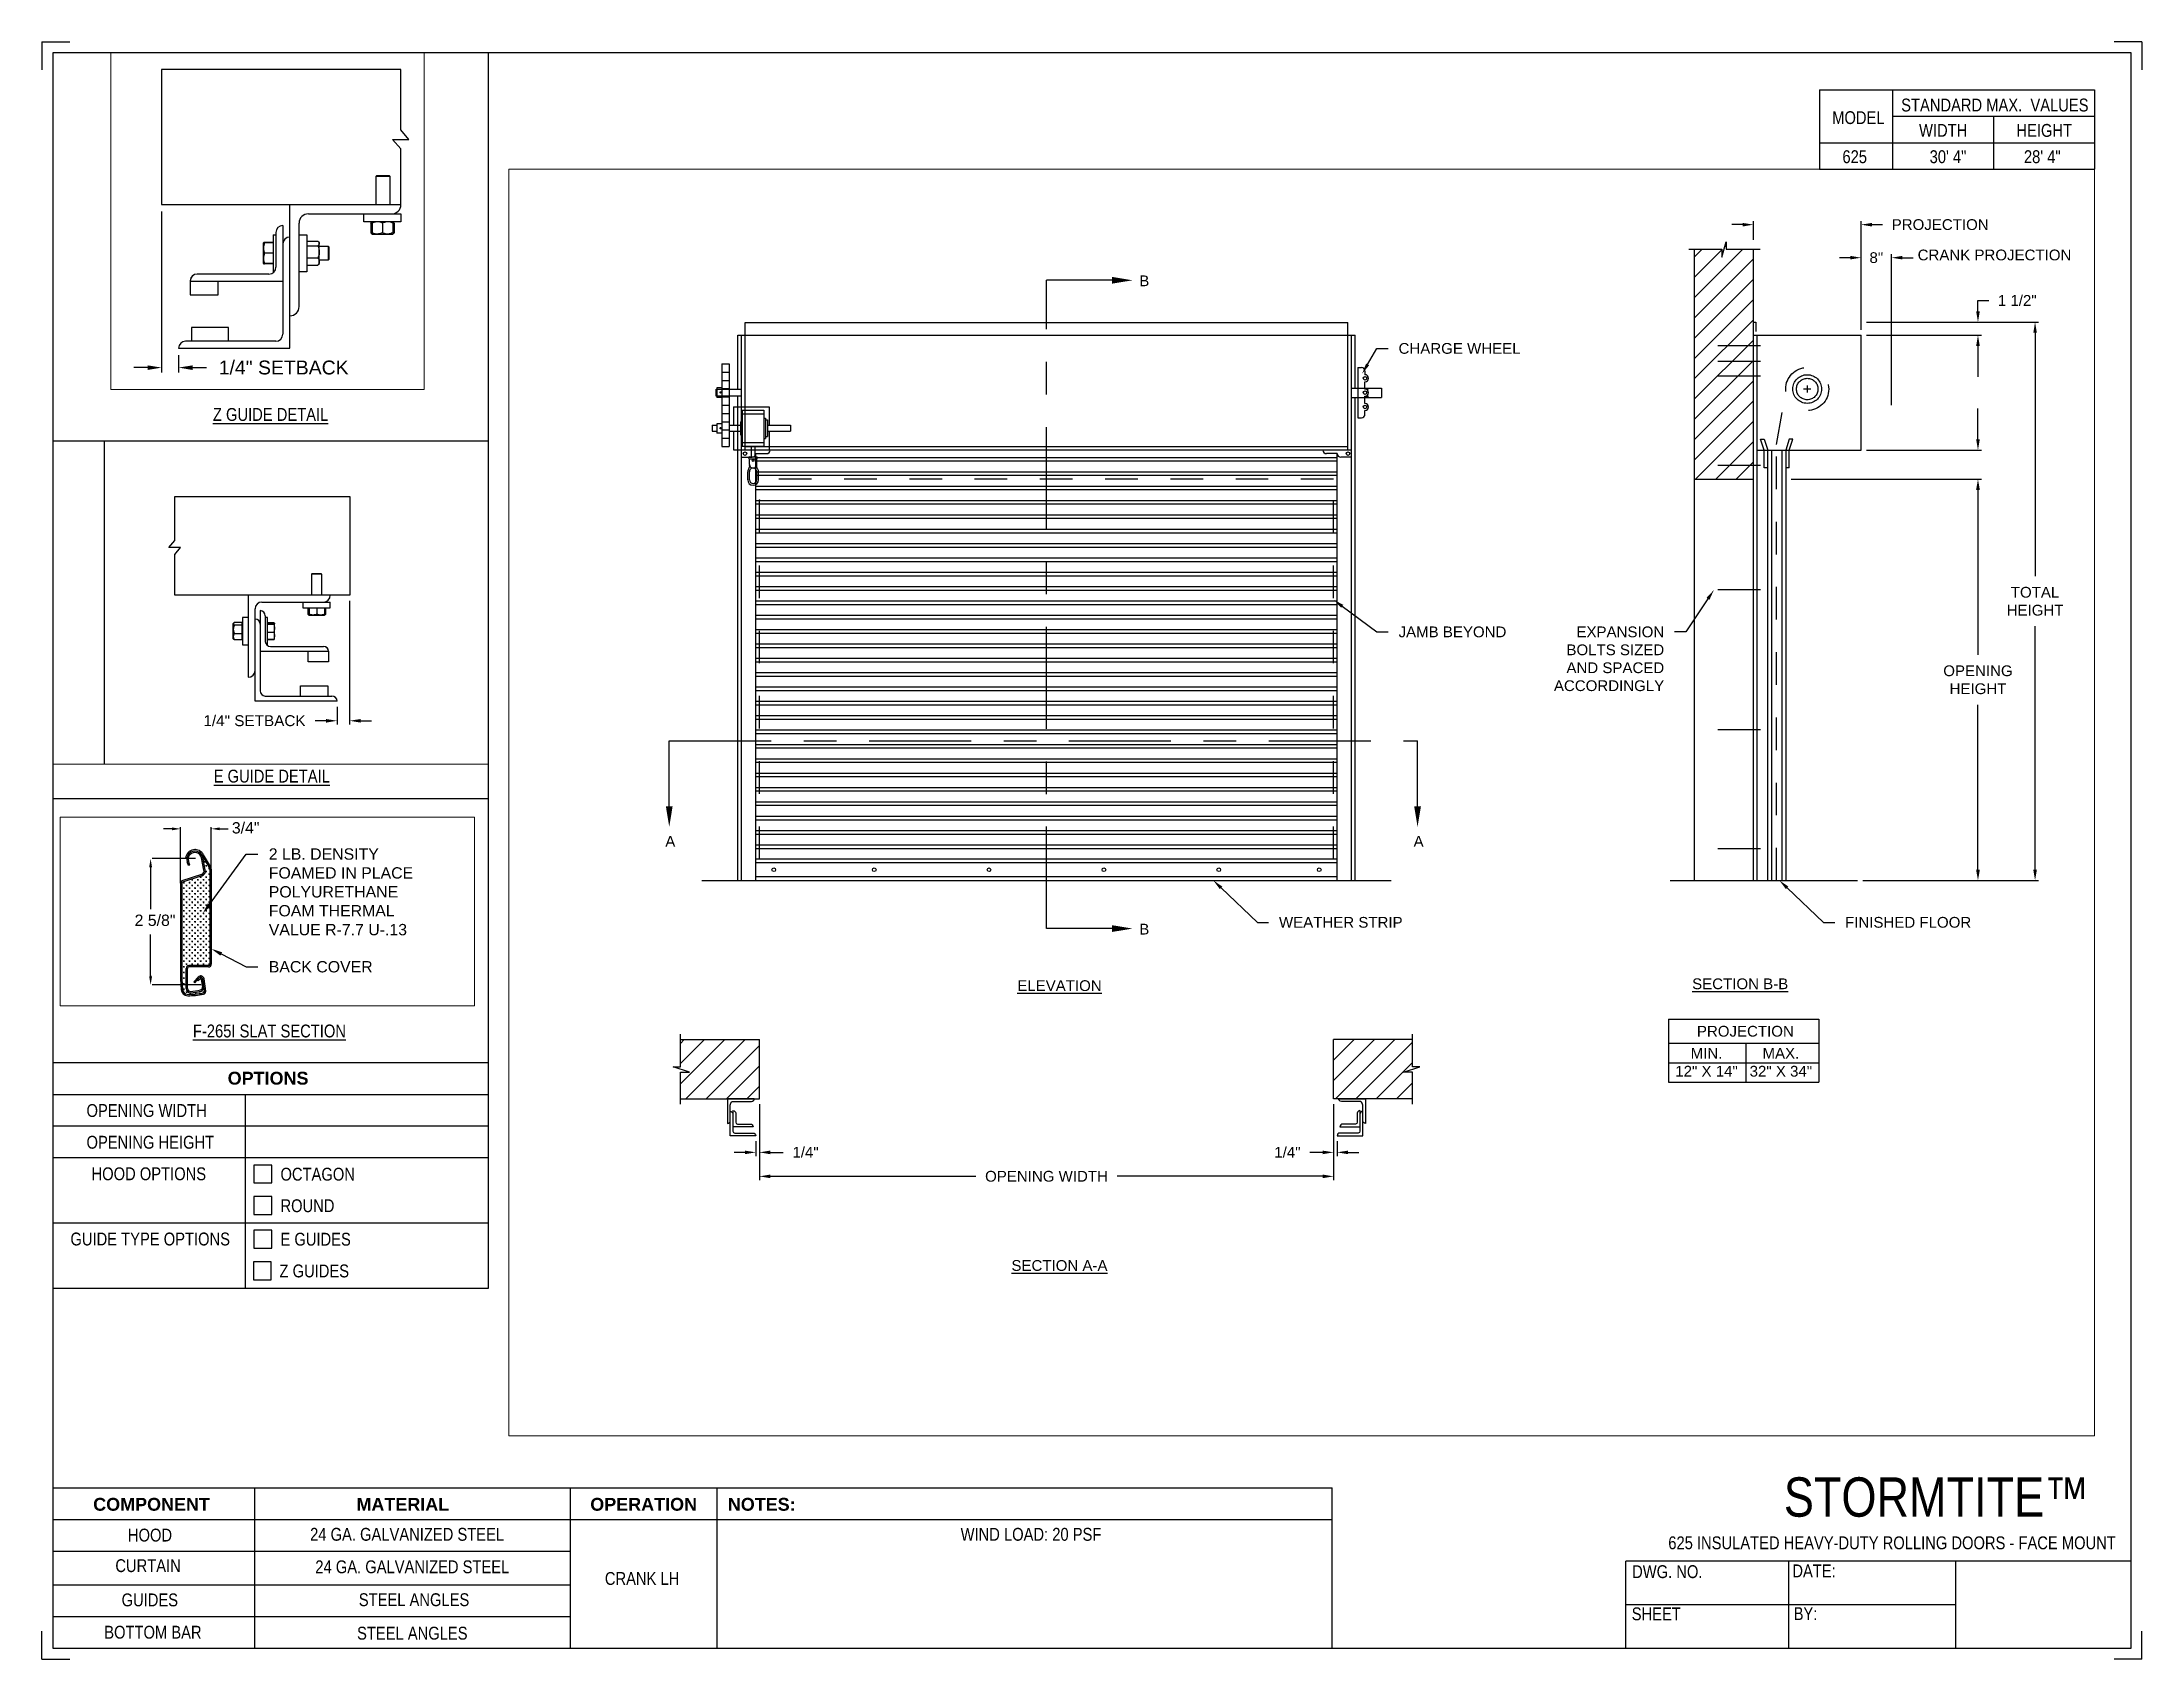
# Paper-space layout '625 CRANK LH' of a CAD drawing. Header units: inches. Extents: x 0.1 to 10.9, y 0.1 to 8.4.
# The model-space entities are those that its viewports show. They can reach past a viewport. Long polylines and large blocks are cut down to what shows.
import ezdxf
from ezdxf import colors
from ezdxf.entities.mleader import LeaderData, LeaderLine
from ezdxf.math import Vec2, Vec3

# ---------------------------------------------------------------- set-up
doc = ezdxf.new("R2010")
doc.units = ezdxf.units.IN
doc.header["$LTSCALE"] = 0.25
doc.header["$MEASUREMENT"] = 0
for name, pattern in [('CENTER', [2, 1.25, -0.25, 0.25, -0.25]), ('CENTER2', [1.125, 0.75, -0.125, 0.125, -0.125]), ('HIDDEN', [0.375, 0.25, -0.125])]:
    doc.linetypes.add(name, pattern=pattern)
for name, color, linetype in [('ANNOTATIONS', 1, 'Continuous'), ('CRANK LH', 7, 'Continuous'), ('DETAILS', 4, 'Continuous'), ('SECTION CUTS', 6, 'CENTER'), ('TITLE BLOCK', 7, 'Continuous')]:
    doc.layers.add(name, color=color, linetype=linetype)
doc.styles.add('ARIAL', font='arial.ttf', dxfattribs={"height": 0.09375})
doc.styles.add('CADdetails-DIMENSIONS', font='ARIALN.TTF', dxfattribs={"height": 2.38})
doc.styles.get("Standard").update_dxf_attribs({"font": 'romans.shx'})
doc.dimstyles.new('ARIAL', dxfattribs={"dimtxt": 0.09375, "dimasz": 0.09375, "dimexe": 0.03125, "dimexo": 0.046875, "dimgap": 0.09, "dimtad": 0, "dimtih": 1, "dimtoh": 1, "dimdec": 4, "dimzin": 0, "dimdsep": 46, "dimlunit": 4, "dimtxsty": 'ARIAL', "dimcen": 0.09, "dimadec": 0, "dimazin": 0, "dimtfac": 1, "dimtdec": 4, "dimtix": 1, "dimtofl": 0, "dimtmove": 0, "dimatfit": 3, "dimfxl": 0.18, "dimfrac": 2, "dimtolj": 1, "dimtzin": 0, "dimarcsym": 0})
doc.dimstyles.new('STANDARD$0', dxfattribs={"dimtxt": 0.09375, "dimasz": 0.09375, "dimexe": 0.03125, "dimexo": 0.046875, "dimgap": 0.09, "dimtad": 0, "dimtih": 1, "dimtoh": 1, "dimdec": 4, "dimzin": 0, "dimdsep": 46, "dimtxsty": 'ARIAL', "dimcen": 0.09, "dimadec": 0, "dimazin": 0, "dimtfac": 1, "dimtdec": 4, "dimtofl": 0, "dimtmove": 0, "dimatfit": 1, "dimfxl": 1, "dimtolj": 1, "dimtzin": 0, "dimarcsym": 0})
pattern_1 = [(45, (-7.71918, -31.17125), (-0.08838835, 0.08838835), [])]

psp = doc.layouts.new('625 CRANK LH')

# ---------------------------------------------------------------- texts
at = {"layer": 'TITLE BLOCK', "attachment_point": 2, "style": 'CADdetails-DIMENSIONS'}
for s, width, insert, char_height in [('MODEL', 0.28815, (9.45, 8.068), 0.0664), ('STANDARD MAX.  VALUES', 1.75949, (10.155, 8.133), 0.06641), ('WIDTH', 0.42908, (9.888, 8.002), 0.0664), ('HEIGHT', 0.42908, (10.41, 8.002), 0.0664), ('625', 0.29952, (9.431, 7.866), 0.0664)]:
    psp.add_mtext_dynamic_manual_height_columns(s, width=width, gutter_width=1.363, heights=[0], dxfattribs=dict(at, insert=insert, char_height=char_height))
at = {"layer": 'TITLE BLOCK', "style": 'CADdetails-DIMENSIONS'}
for s, insert, char_height, width, attachment_point in [('30\' 4"', (9.913, 7.866), 0.0664, 1.75949, 2), ('28\' 4"', (10.4, 7.866), 0.0664, 1.75949, 2), ('{\\LZ GUIDE DETAIL}', (1.248, 6.534), 0.06641, 1.75949, 2), ('{\\LE GUIDE DETAIL}', (1.254, 4.665), 0.06641, 1.75949, 2), ('{\\LF-265I SLAT SECTION}', (1.242, 3.348), 0.06641, 1.75949, 2), ('{\\fArial|b1|i0|c0|p34;OPTIONS}', (1.235, 3.104), 0.06641, 1.75949, 2), ('OPENING WIDTH', (0.297, 2.937), 0.06641, 1.30693, 1), ('OPENING HEIGHT', (0.297, 2.773), 0.06641, 1.30693, 1), ('HOOD OPTIONS', (0.323, 2.61), 0.06641, 1.30693, 1), ('OCTAGON', (1.299, 2.608), 0.0664, 1.23928, 1), ('ROUND', (1.299, 2.445), 0.0664, 1.53035, 1), ('GUIDE TYPE OPTIONS', (0.214, 2.273), 0.06641, 1.30693, 1), ('E GUIDES ', (1.299, 2.272), 0.0664, 1.23928, 1), ('Z GUIDES', (1.294, 2.108), 0.0664, 1.53035, 1), ('\\A1;{\\fArial|b0|i0|c0|p34;\u200b\u200b\u200b\u200b\u200b\u200b\u200b\u200b\u200b\u200b\u200b\u200b\u200b\u200b}STORMTITE™', (10.642, 1.008), 0.20312, 2.03069, 3), ('{\\fArial|b1|i0|c0|p34;COMPONENT}', (0.633, 0.902), 0.06641, 1.75949, 2), ('{\\fArial|b1|i0|c0|p34;MATERIAL}', (1.931, 0.902), 0.06641, 1.75949, 2), ('{\\fArial|b1|i0|c0|p34;OPERATION}', (3.175, 0.902), 0.06641, 1.75949, 2), ('{\\fArial|b1|i0|c0|p34;NOTES:}', (3.785, 0.902), 0.06641, 1.75949, 2), ('HOOD', (0.625, 0.743), 0.0664, 1.75949, 2), ('24 GA. GALVANIZED STEEL', (1.953, 0.747), 0.06641, 1.75949, 2), ('\\pt0.13281;WIND LOAD: 20 PSF', (5.176, 0.747), 0.06641, 3.11182, 2), ('625 INSULATED HEAVY-DUTY ROLLING DOORS - FACE MOUNT', (9.624, 0.703), 0.06641, 2.79915, 2), ('CURTAIN', (0.615, 0.585), 0.0664, 1.75949, 2), ('24 GA. GALVANIZED STEEL', (1.98, 0.579), 0.06641, 1.75949, 2), ('DWG. NO.', (8.463, 0.554), 0.0664, 1.75949, 2), ('DATE:', (9.221, 0.558), 0.0664, 1.75949, 2), ('\\P\\PCRANK LH', (3.167, 0.74), 0.0664, 1.75949, 2), ('GUIDES', (0.624, 0.408), 0.0664, 1.75949, 2), ('STEEL ANGLES', (1.989, 0.409), 0.06641, 1.75949, 2), ('SHEET', (8.406, 0.336), 0.0664, 1.75949, 2), ('BY:', (9.177, 0.337), 0.0664, 1.75949, 2), ('BOTTOM BAR', (0.64, 0.241), 0.0664, 1.75949, 2), ('STEEL ANGLES', (1.98, 0.236), 0.06641, 1.75949, 2)]:
    psp.add_mtext(s, dxfattribs=dict(at, insert=insert, char_height=char_height, width=width, attachment_point=attachment_point))

msp = doc.modelspace()

# ---------------------------------------------------------------- texts
at = {"layer": 'ANNOTATIONS', "style": 'ARIAL'}
for s, p in [('3/4"', (171.46783, 236.28086)), ('2 5/8"', (170.66394, 235.5165))]:
    msp.add_text(s, height=0.09375, dxfattribs=at).set_placement(p)
at = {"layer": 'ANNOTATIONS', "linetype": 'Continuous', "insert": (187.30564, 245.55482), "char_height": 0.09375, "attachment_point": 1, "style": 'ARIAL'}
msp.add_mtext('\\A1;CRANK PROJECTION', dxfattribs=at)
at = {"layer": 'ANNOTATIONS', "char_height": 0.09375, "attachment_point": 2, "style": 'ARIAL'}
for s, insert, width in [('{\\LELEVATION}', (179.83306, 239.18997), 3.0834986), ('{\\LSECTION B-B}', (185.76052, 239.20594), 1.3823677), ('{\\LSECTION A-A}', (179.83306, 236.75214), 1.3823677)]:
    msp.add_mtext(s, dxfattribs=dict(at, insert=insert, width=width))
for s, width, insert in [('PROJECTION ', 1.7594917, (185.80551, 238.79281)), ('MIN.\\P12" X 14" ', 0.6711642, (185.46739, 238.60082)), ('MAX.\\P32" X 34"', 0.6567117, (186.11482, 238.60082))]:
    msp.add_mtext_dynamic_manual_height_columns(s, width=width, gutter_width=1.36268, heights=[0], dxfattribs=dict(at, insert=insert))
at = {"layer": 'SECTION CUTS', "style": 'ARIAL'}
for s, p in [('B', (180.52799, 245.23573)), ('A', (176.40066, 240.35322)), ('A', (182.91661, 240.35322)), ('B', (180.52799, 239.58847))]:
    msp.add_text(s, height=0.09375, dxfattribs=at).set_placement(p)

# ---------------------------------------------------------------- blocks, each defined once
blk = doc.blocks.new('*D20')
at = {"layer": 'ANNOTATIONS', "color": 0, "lineweight": -2, "transparency": 16777216}
for p, q in [((170.659, 240.815), (170.659, 239.73)), ((170.774, 239.846), (170.774, 239.73)), ((170.565, 239.762), (170.472, 239.762)), ((170.868, 239.762), (170.962, 239.762))]:
    blk.add_line(p, q, dxfattribs=at)
at = {"layer": 'ANNOTATIONS', "color": 0, "transparency": 16777216}
for points in [[(170.565, 239.777), (170.565, 239.746), (170.659, 239.762)], [(170.868, 239.777), (170.868, 239.746), (170.774, 239.762)]]:
    blk.add_solid(points, dxfattribs=at)
at = {"layer": 'defpoints', "color": 0, "transparency": 16777216}
for p in [(170.659, 240.862), (170.774, 239.893), (170.774, 239.762)]:
    blk.add_point(p, dxfattribs=at)
at = {"layer": 'ANNOTATIONS', "color": 0, "transparency": 16777216, "insert": (171.483, 239.762), "char_height": 0.09375, "attachment_point": 5, "style": 'ARIAL'}
blk.add_mtext('\\A1;1/4" SETBACK', dxfattribs=at)
blk = doc.blocks.new('*D21')
at = {"layer": 'ANNOTATIONS', "color": 0, "lineweight": -2, "transparency": 16777216}
for p, q in [((171.692, 238.101), (171.692, 237.041)), ((171.584, 237.193), (171.584, 237.041)), ((171.49, 237.073), (171.397, 237.073)), ((171.786, 237.073), (171.88, 237.073))]:
    blk.add_line(p, q, dxfattribs=at)
at = {"layer": 'ANNOTATIONS', "color": 0, "transparency": 16777216}
for points in [[(171.49, 237.088), (171.49, 237.057), (171.584, 237.073)], [(171.786, 237.088), (171.786, 237.057), (171.692, 237.073)]]:
    blk.add_solid(points, dxfattribs=at)
at = {"layer": 'defpoints', "color": 0, "transparency": 16777216}
for p in [(171.692, 238.148), (171.584, 237.24), (171.584, 237.073)]:
    blk.add_point(p, dxfattribs=at)
at = {"layer": 'ANNOTATIONS', "color": 0, "transparency": 16777216, "insert": (170.876, 237.073), "char_height": 0.09375, "attachment_point": 5, "style": 'ARIAL'}
blk.add_mtext('\\A1;1/4" SETBACK', dxfattribs=at)
blk = doc.blocks.new('*D14')
at = {"layer": 'ANNOTATIONS', "color": 0, "lineweight": -2, "transparency": 16777216}
for p, q in [((187.831, 243.902), (187.831, 243.996)), ((186.86, 243.809), (187.862, 243.809)), ((186.204, 243.555), (187.862, 243.555)), ((187.831, 243.462), (187.831, 243.368))]:
    blk.add_line(p, q, dxfattribs=at)
at = {"layer": 'ANNOTATIONS', "color": 0, "transparency": 16777216}
for points in [[(187.815, 243.902), (187.847, 243.902), (187.831, 243.809)], [(187.815, 243.462), (187.847, 243.462), (187.831, 243.555)]]:
    blk.add_solid(points, dxfattribs=at)
at = {"layer": 'defpoints', "color": 0, "transparency": 16777216}
for p in [(186.813, 243.809), (186.157, 243.555), (187.831, 243.555)]:
    blk.add_point(p, dxfattribs=at)
at = {"layer": 'ANNOTATIONS', "color": 0, "transparency": 16777216, "insert": (187.831, 243.682), "char_height": 0.0938, "attachment_point": 5, "style": 'ARIAL'}
blk.add_mtext('\\A1;  ', dxfattribs=at)
blk = doc.blocks.new('*D15')
at = {"layer": 'ANNOTATIONS', "color": 0, "lineweight": -2, "transparency": 16777216}
for p, q in [((187.831, 245.018), (187.831, 245.111)), ((187.831, 245.111), (187.925, 245.111)), ((186.86, 244.924), (187.862, 244.924)), ((186.86, 244.809), (187.862, 244.809)), ((187.831, 244.715), (187.831, 244.621))]:
    blk.add_line(p, q, dxfattribs=at)
at = {"layer": 'ANNOTATIONS', "color": 0, "transparency": 16777216}
for points in [[(187.815, 245.018), (187.847, 245.018), (187.831, 244.924)], [(187.815, 244.715), (187.847, 244.715), (187.831, 244.809)]]:
    blk.add_solid(points, dxfattribs=at)
at = {"layer": 'defpoints', "color": 0, "transparency": 16777216}
for p in [(186.813, 244.924), (186.813, 244.809), (187.831, 244.924)]:
    blk.add_point(p, dxfattribs=at)
at = {"layer": 'ANNOTATIONS', "color": 0, "transparency": 16777216, "insert": (188.173, 245.111), "char_height": 0.0938, "attachment_point": 5, "style": 'ARIAL'}
blk.add_mtext('\\A1;1 1/2"', dxfattribs=at)
blk = doc.blocks.new('*D22')
at = {"layer": 'ANNOTATIONS', "color": 0, "lineweight": -2, "transparency": 16777216}
for p, q in [((182.22, 238.111), (182.22, 237.659)), ((182.251, 237.789), (182.251, 237.659)), ((182.126, 237.691), (182.012, 237.691)), ((182.345, 237.691), (182.439, 237.691))]:
    blk.add_line(p, q, dxfattribs=at)
at = {"layer": 'ANNOTATIONS', "color": 0, "transparency": 16777216}
for points in [[(182.126, 237.706), (182.126, 237.675), (182.22, 237.691)], [(182.345, 237.706), (182.345, 237.675), (182.251, 237.691)]]:
    blk.add_solid(points, dxfattribs=at)
at = {"layer": 'defpoints', "color": 0, "transparency": 16777216}
for p in [(182.22, 238.158), (182.251, 237.835), (182.251, 237.691)]:
    blk.add_point(p, dxfattribs=at)
at = {"layer": 'ANNOTATIONS', "color": 0, "transparency": 16777216, "insert": (181.818, 237.691), "char_height": 0.0938, "attachment_point": 5, "style": 'ARIAL'}
blk.add_mtext('\\A1;1/4"', dxfattribs=at)
blk = doc.blocks.new('*D23')
at = {"layer": 'ANNOTATIONS', "color": 0, "lineweight": -2, "transparency": 16777216}
for p, q in [((177.22, 238.111), (177.22, 237.659)), ((177.189, 237.789), (177.189, 237.659)), ((177.095, 237.691), (177.001, 237.691)), ((177.314, 237.691), (177.428, 237.691))]:
    blk.add_line(p, q, dxfattribs=at)
at = {"layer": 'ANNOTATIONS', "color": 0, "transparency": 16777216}
for points in [[(177.095, 237.706), (177.095, 237.675), (177.189, 237.691)], [(177.314, 237.706), (177.314, 237.675), (177.22, 237.691)]]:
    blk.add_solid(points, dxfattribs=at)
at = {"layer": 'defpoints', "color": 0, "transparency": 16777216}
for p in [(177.22, 238.158), (177.189, 237.835), (177.189, 237.691)]:
    blk.add_point(p, dxfattribs=at)
at = {"layer": 'ANNOTATIONS', "color": 0, "transparency": 16777216, "insert": (177.622, 237.691), "char_height": 0.0938, "attachment_point": 5, "style": 'ARIAL'}
blk.add_mtext('\\A1;1/4"', dxfattribs=at)
blk = doc.blocks.new('*D19')
at = {"layer": 'ANNOTATIONS', "color": 0, "lineweight": -2, "transparency": 16777216}
for p, q in [((177.22, 238.111), (177.22, 237.45)), ((182.22, 238.111), (182.22, 237.45)), ((177.314, 237.482), (179.104, 237.482)), ((182.126, 237.482), (180.336, 237.482))]:
    blk.add_line(p, q, dxfattribs=at)
at = {"layer": 'ANNOTATIONS', "color": 0, "transparency": 16777216}
for points in [[(177.314, 237.497), (177.314, 237.466), (177.22, 237.482)], [(182.126, 237.497), (182.126, 237.466), (182.22, 237.482)]]:
    blk.add_solid(points, dxfattribs=at)
at = {"layer": 'defpoints', "color": 0, "transparency": 16777216}
for p in [(177.22, 238.158), (182.22, 238.158), (182.22, 237.482)]:
    blk.add_point(p, dxfattribs=at)
at = {"layer": 'ANNOTATIONS', "color": 0, "transparency": 16777216, "insert": (179.72, 237.482), "char_height": 0.09375, "attachment_point": 5, "style": 'ARIAL'}
blk.add_mtext('\\A1;OPENING WIDTH', dxfattribs=at)
blk = doc.blocks.new('*D17')
at = {"layer": 'ANNOTATIONS', "color": 0, "lineweight": -2, "transparency": 16777216}
for p, q in [((187.163, 243.555), (187.862, 243.555)), ((187.831, 243.462), (187.831, 242.024)), ((187.831, 240.152), (187.831, 241.59)), ((186.829, 240.059), (187.862, 240.059))]:
    blk.add_line(p, q, dxfattribs=at)
at = {"layer": 'ANNOTATIONS', "color": 0, "transparency": 16777216}
for points in [[(187.815, 243.462), (187.847, 243.462), (187.831, 243.555)], [(187.815, 240.152), (187.847, 240.152), (187.831, 240.059)]]:
    blk.add_solid(points, dxfattribs=at)
at = {"layer": 'defpoints', "color": 0, "transparency": 16777216}
for p in [(187.116, 243.555), (186.782, 240.059), (187.831, 240.059)]:
    blk.add_point(p, dxfattribs=at)
at = {"layer": 'ANNOTATIONS', "color": 0, "transparency": 16777216, "insert": (187.831, 241.807), "char_height": 0.09375, "attachment_point": 5, "style": 'ARIAL'}
blk.add_mtext('\\A1;OPENING\\PHEIGHT', dxfattribs=at)
blk = doc.blocks.new('*D18')
at = {"layer": 'ANNOTATIONS', "color": 0, "lineweight": -2, "transparency": 16777216}
for p, q in [((187.025, 244.924), (188.359, 244.924)), ((188.328, 244.83), (188.328, 242.709)), ((188.328, 240.152), (188.328, 242.274)), ((186.829, 240.059), (188.359, 240.059))]:
    blk.add_line(p, q, dxfattribs=at)
at = {"layer": 'ANNOTATIONS', "color": 0, "transparency": 16777216}
for points in [[(188.313, 244.83), (188.344, 244.83), (188.328, 244.924)], [(188.313, 240.152), (188.344, 240.152), (188.328, 240.059)]]:
    blk.add_solid(points, dxfattribs=at)
at = {"layer": 'defpoints', "color": 0, "transparency": 16777216}
for p in [(186.978, 244.924), (186.782, 240.059), (188.328, 240.059)]:
    blk.add_point(p, dxfattribs=at)
at = {"layer": 'ANNOTATIONS', "color": 0, "transparency": 16777216, "insert": (188.328, 242.491), "char_height": 0.0938, "attachment_point": 5, "style": 'ARIAL'}
blk.add_mtext('\\A1;TOTAL\\PHEIGHT', dxfattribs=at)
blk = doc.blocks.new('*D16')
at = {"layer": 'ANNOTATIONS', "color": 0, "lineweight": -2, "transparency": 16777216}
for p, q in [((185.875, 245.64), (185.875, 245.803)), ((186.813, 244.856), (186.813, 245.803)), ((185.782, 245.772), (185.688, 245.772)), ((186.907, 245.772), (187, 245.772))]:
    blk.add_line(p, q, dxfattribs=at)
at = {"layer": 'ANNOTATIONS', "color": 0, "transparency": 16777216}
for points in [[(185.782, 245.787), (185.782, 245.756), (185.875, 245.772)], [(186.907, 245.787), (186.907, 245.756), (186.813, 245.772)]]:
    blk.add_solid(points, dxfattribs=at)
at = {"layer": 'defpoints', "color": 0, "transparency": 16777216}
for p in [(186.813, 245.772), (185.875, 245.593), (186.813, 244.809)]:
    blk.add_point(p, dxfattribs=at)
at = {"layer": 'ANNOTATIONS', "color": 0, "transparency": 16777216, "insert": (187.502, 245.772), "char_height": 0.09375, "attachment_point": 5, "style": 'ARIAL'}
blk.add_mtext('\\A1;PROJECTION', dxfattribs=at)
blk = doc.blocks.new('*D24')
at = {"layer": 'ANNOTATIONS', "color": 0, "linetype": 'Continuous', "lineweight": -2, "transparency": 16777216}
for p, q in [((186.813, 244.856), (186.813, 245.515)), ((187.078, 244.199), (187.078, 245.515)), ((186.719, 245.484), (186.625, 245.484)), ((187.172, 245.484), (187.266, 245.484))]:
    blk.add_line(p, q, dxfattribs=at)
at = {"layer": 'ANNOTATIONS', "color": 0, "linetype": 'Continuous', "transparency": 16777216}
for points in [[(186.719, 245.5), (186.719, 245.469), (186.813, 245.484)], [(187.172, 245.5), (187.172, 245.469), (187.078, 245.484)]]:
    blk.add_solid(points, dxfattribs=at)
at = {"layer": 'defpoints', "color": 0, "linetype": 'Continuous', "transparency": 16777216}
for p in [(187.078, 245.484), (186.813, 244.809), (187.078, 244.152)]:
    blk.add_point(p, dxfattribs=at)
at = {"layer": 'ANNOTATIONS', "color": 0, "linetype": 'Continuous', "transparency": 16777216, "insert": (186.946, 245.484), "char_height": 0.0938, "attachment_point": 5, "style": 'ARIAL'}
blk.add_mtext('\\A1;8"', dxfattribs=at)

# ---------------------------------------------------------------- dimensions: what is measured, and where the dimension line sits
at = {"layer": 'ANNOTATIONS'}
for base, p1, p2, text, dimstyle, picture, middle in [((186.81293, 245.77181), (185.87543, 245.59318), (186.81293, 244.80873), 'PROJECTION', 'STANDARD$0', '*D16', (187.50204, 245.77181)), ((177.18871, 237.69054), (177.21996, 238.15788), (177.18871, 237.8354), '1/4"', 'ARIAL', '*D23', (177.62175, 237.69054)), ((182.21996, 237.48158), (177.21996, 238.15788), (182.21996, 238.15788), 'OPENING WIDTH', 'STANDARD$0', '*D19', (179.71996, 237.48158)), ((182.25121, 237.69054), (182.21996, 238.15788), (182.25121, 237.8354), '1/4"', 'ARIAL', '*D22', (181.81817, 237.69054))]:
    dim = msp.add_linear_dim(base=base, p1=p1, p2=p2, text=text, dimstyle=dimstyle, dxfattribs=at)
    dim.commit()
    dim.dimension.update_dxf_attribs({"geometry": picture, "text_midpoint": middle, "dimtype": 160})
at = {"layer": 'ANNOTATIONS', "linetype": 'Continuous'}
dim = msp.add_linear_dim(base=(187.07828, 245.48418), p1=(186.81293, 244.80873), p2=(187.07828, 244.15248), text='8"', dimstyle='ARIAL', dxfattribs=at)
dim.commit()
dim.dimension.update_dxf_attribs({"geometry": '*D24', "text_midpoint": (186.94561, 245.48418), "dimtype": 160})
at = {"layer": 'ANNOTATIONS'}
for base, p1, p2, text, picture, middle in [((187.83097, 244.92377), (186.81293, 244.80873), (186.81293, 244.92377), '1 1/2"', '*D15', (188.17341, 245.11127)), ((188.3282, 240.05873), (186.97805, 244.92377), (186.78168, 240.05873), 'TOTAL\\PHEIGHT', '*D18', (188.3282, 242.49125)), ((187.83097, 240.05873), (187.11601, 243.55536), (186.78168, 240.05873), 'OPENING\\PHEIGHT', '*D17', (187.83097, 241.80704))]:
    dim = msp.add_linear_dim(base=base, p1=p1, p2=p2, angle=90, text=text, dimstyle='STANDARD$0', dxfattribs=at)
    dim.commit()
    dim.dimension.update_dxf_attribs({"geometry": picture, "text_midpoint": middle})
dim = msp.add_linear_dim(base=(187.83097, 243.55536), p1=(186.81293, 243.80873), p2=(186.15668, 243.55536), angle=90, text='  ', dimstyle='STANDARD$0', dxfattribs=at)
dim.commit()
dim.dimension.update_dxf_attribs({"geometry": '*D14', "text_midpoint": (187.83097, 243.68204), "dimtype": 160})
dim = msp.add_linear_dim(base=(170.77434, 239.76161), p1=(170.65901, 240.86184), p2=(170.77434, 239.89309), text='1/4" SETBACK', dimstyle='STANDARD$0', override={"dimarcsym": 1}, dxfattribs=at)
dim.commit()
dim.dimension.update_dxf_attribs({"geometry": '*D20', "text_midpoint": (171.48273, 239.76161), "dimtype": 160})
dim = msp.add_linear_dim(base=(171.58419, 237.07275), p1=(171.69231, 238.14833), p2=(171.58419, 237.24013), angle=180, text='1/4" SETBACK', dimstyle='STANDARD$0', override={"dimarcsym": 1}, dxfattribs=at)
dim.commit()
dim.dimension.update_dxf_attribs({"geometry": '*D21', "text_midpoint": (170.8758, 237.07275)})

# ---------------------------------------------------------------- hatches: boundary and pattern name
at = {"layer": 'CRANK LH', "linetype": 'Continuous'}
h = msp.add_hatch(dxfattribs=at)
h.set_pattern_fill('ANSI31', color=256, style=0)
h.set_pattern_definition([(45, (-7.71918, -31.55963), (-0.088388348, 0.088388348), [])])
h.paths.add_polyline_path([(185.87543, 244.82249), (185.87543, 245.55708), (185.63894, 245.55708), (185.63894, 245.62174), (185.60052, 245.48838), (185.60052, 245.55708), (185.3598, 245.55708), (185.3598, 245.00678)])
h.paths.add_polyline_path([(185.3598, 245.00678), (185.3598, 243.55536), (185.87543, 243.55536), (185.87543, 244.80873), (185.87543, 244.82249)])
at = {"layer": 'CRANK LH'}
h = msp.add_hatch(dxfattribs=at)
h.set_pattern_fill('ANSI31', color=256, style=0)
h.set_pattern_definition(pattern_1)
h.paths.add_polyline_path([(177.21996, 238.6735), (176.53246, 238.6735), (176.53246, 238.4363), (176.46836, 238.4363), (176.61043, 238.3894), (176.53246, 238.3894), (176.53246, 238.15788), (177.21996, 238.15788), (177.21996, 238.32038)])
h = msp.add_hatch(dxfattribs=at)
h.set_pattern_fill('ANSI31', color=256, style=0)
h.set_pattern_definition(pattern_1)
h.paths.add_polyline_path([(182.97156, 238.4363), (182.90746, 238.4363), (182.90746, 238.6735), (182.21996, 238.6735), (182.21996, 238.15788), (182.23813, 238.15788), (182.90746, 238.15788), (182.90746, 238.3894), (182.82949, 238.3894)])

# ---------------------------------------------------------------- linework, layer by layer
at = {"linetype": 'Continuous'}
msp.add_line((185.15045, 240.05873), (186.78168, 240.05873), dxfattribs=at)
at = {"layer": 'ANNOTATIONS'}
for p, q in [((186.8598, 244.80873), (187.86222, 244.80873)), ((187.83097, 244.71498), (187.83097, 244.44659)), ((187.83097, 243.90248), (187.83097, 244.17086)), ((186.8598, 243.80873), (187.86222, 243.80873)), ((186.20355, 243.55536), (187.86222, 243.55536)), ((185.13682, 238.85224), (185.13682, 238.30087)), ((185.13682, 238.85224), (186.44459, 238.85224)), ((186.44459, 238.85224), (186.44459, 238.30087)), ((185.13682, 238.64077), (186.44459, 238.64077)), ((185.80967, 238.64077), (185.80967, 238.30087)), ((185.13682, 238.47082), (186.44459, 238.47082)), ((185.13682, 238.30087), (186.44459, 238.30087)), ((170.97302, 236.31937), (170.90269, 236.31937)), ((171.04334, 235.87597), (171.04334, 236.33203)), ((171.29779, 235.98645), (171.29779, 236.33203)), ((171.36812, 236.31937), (171.43844, 236.31937)), ((171.16844, 236.07279), (170.80899, 236.07279)), ((170.79633, 236.00247), (170.79633, 235.65601)), ((170.79633, 235.09859), (170.79633, 235.44505)), ((171.21483, 235.02827), (170.80899, 235.02827))]:
    msp.add_line(p, q, dxfattribs=at)
for p in [(171.29779, 236.31937), (170.79633, 235.10277)]:
    msp.add_point(p, dxfattribs=at)
for points in [[(187.81535, 244.71498), (187.8466, 244.71498), (187.83097, 244.80873)], [(187.81535, 243.90248), (187.8466, 243.90248), (187.83097, 243.80873)], [(187.81535, 243.46161), (187.8466, 243.46161), (187.83097, 243.55536)], [(170.97302, 236.30765), (170.97302, 236.33109), (171.04334, 236.31937)], [(171.36812, 236.30765), (171.36812, 236.33109), (171.29779, 236.31937)], [(170.80805, 236.00247), (170.78461, 236.00247), (170.79633, 236.07279)], [(170.80805, 235.09859), (170.78461, 235.09859), (170.79633, 235.02827)]]:
    msp.add_solid(points, dxfattribs=at)
at = {"layer": 'CRANK LH', "linetype": 'Continuous'}
for p, q in [((185.31342, 245.55708), (185.60052, 245.55708)), ((185.3598, 245.55708), (185.3598, 240.05873)), ((185.60052, 245.48838), (185.63894, 245.62174)), ((185.60052, 245.55708), (185.60052, 245.48838)), ((185.63894, 245.62174), (185.63894, 245.55708)), ((185.63894, 245.55708), (185.93413, 245.55708)), ((185.87543, 240.05873), (185.87543, 245.55708)), ((182.34496, 244.80873), (182.3684, 244.80873)), ((185.87543, 244.92377), (185.89683, 244.92377)), ((185.87543, 244.80873), (186.81293, 244.80873)), ((185.89683, 244.92377), (185.89683, 244.84151)), ((185.90668, 244.80873), (185.90668, 240.05873)), ((186.81293, 243.80873), (186.81293, 244.80873)), ((182.4309, 244.52748), (182.4309, 244.08998)), ((182.4309, 244.52748), (182.46215, 244.52748)), ((182.4934, 244.49623), (182.4934, 244.46498)), ((182.4934, 244.33998), (182.4934, 244.40248)), ((176.84496, 244.33998), (177.06371, 244.33998)), ((176.84496, 244.27748), (176.84496, 244.33998)), ((177.06371, 244.27748), (176.84496, 244.27748)), ((182.52465, 244.33998), (182.4934, 244.33998)), ((182.4934, 244.27748), (182.52465, 244.27748)), ((182.4934, 244.21498), (182.4934, 244.27748)), ((176.9934, 244.18583), (176.9934, 244.02428)), ((177.07152, 244.15458), (177.07152, 243.84208)), ((177.25902, 244.15458), (177.25902, 243.84208)), ((177.3059, 244.18583), (177.3059, 244.02428)), ((182.4934, 244.12123), (182.4934, 244.15248)), ((176.9934, 243.97238), (176.9934, 243.81083)), ((177.0559, 244.05553), (177.0559, 243.94113)), ((177.27465, 244.08678), (177.27465, 243.90988)), ((177.29027, 244.07116), (177.29027, 243.92551)), ((177.3059, 243.97238), (177.3059, 243.81083)), ((182.4309, 244.08998), (182.46215, 244.08998)), ((177.09496, 243.83998), (182.34496, 243.83998)), ((177.14965, 243.84208), (177.14965, 243.74833)), ((177.1809, 243.84208), (177.1809, 243.74833)), ((185.96918, 243.80873), (185.93793, 243.90248)), ((185.93793, 243.90248), (185.96918, 243.90248)), ((185.96918, 243.90248), (186.00043, 243.80873)), ((186.18793, 243.90248), (186.15668, 243.80873)), ((186.18793, 243.80873), (186.21918, 243.90248)), ((186.21918, 243.90248), (186.18793, 243.90248)), ((177.13402, 243.68235), (177.13402, 243.73271)), ((177.13402, 243.73271), (177.19652, 243.73271)), ((177.19652, 243.68235), (177.19652, 243.73271)), ((185.90668, 243.80873), (186.81293, 243.80873)), ((185.96918, 243.65248), (185.96918, 243.80873)), ((186.00043, 240.05873), (186.00043, 243.80873)), ((186.03168, 243.80873), (186.03168, 240.05873)), ((186.12543, 240.05873), (186.12543, 243.80873)), ((186.15668, 243.80873), (186.15668, 240.05873)), ((186.18793, 243.65248), (186.18793, 243.80873)), ((177.11839, 243.54879), (177.11839, 243.61985)), ((177.19651, 243.54878), (177.19651, 243.61984)), ((177.21214, 243.54878), (177.21214, 243.61984)), ((185.3598, 243.55536), (185.87543, 243.55536)), ((186.00043, 243.65248), (185.96918, 243.65248)), ((186.18793, 243.65248), (186.15668, 243.65248)), ((176.53246, 238.4363), (176.53246, 238.72038)), ((182.90746, 238.4363), (182.90746, 238.72038)), ((176.61043, 238.3894), (176.46836, 238.4363)), ((176.46836, 238.4363), (176.53246, 238.4363)), ((182.82949, 238.3894), (182.97156, 238.4363)), ((182.97156, 238.4363), (182.90746, 238.4363)), ((176.53246, 238.111), (176.53246, 238.3894)), ((176.53246, 238.3894), (176.61043, 238.3894)), ((182.90746, 238.3894), (182.82949, 238.3894)), ((182.90746, 238.111), (182.90746, 238.3894)), ((176.96658, 237.8354), (176.96658, 238.10266)), ((182.47334, 237.8354), (182.47334, 238.10266))]:
    msp.add_line(p, q, dxfattribs=at)
at = {"layer": 'CRANK LH'}
for p, q in [((177.03246, 244.33998), (177.03246, 244.80873)), ((177.03246, 244.80873), (182.40746, 244.80873)), ((177.06371, 240.05873), (177.06371, 244.80873)), ((177.09496, 243.80873), (177.09496, 244.92005)), ((177.09496, 244.92005), (182.34496, 244.92005)), ((182.34496, 243.80873), (182.34496, 244.92005)), ((182.37621, 240.05873), (182.37621, 244.80873)), ((182.40746, 244.34804), (182.40746, 244.80873)), ((176.89425, 244.5597), (176.95645, 244.5597)), ((176.89425, 244.5597), (176.89425, 243.8397)), ((176.95645, 244.5597), (176.95645, 243.8397)), ((176.89425, 244.4877), (176.95645, 244.4877)), ((176.89425, 244.4157), (176.95645, 244.4157)), ((176.85055, 244.35014), (176.85055, 244.26731)), ((176.89425, 244.35014), (176.85055, 244.35014)), ((176.89425, 244.26731), (176.85055, 244.26731)), ((176.89425, 244.3437), (176.95645, 244.3437)), ((176.89425, 244.2717), (176.95645, 244.2717)), ((177.03246, 240.05873), (177.03246, 244.27748)), ((182.37621, 244.34804), (182.6371, 244.34804)), ((182.37621, 244.2652), (182.6371, 244.2652)), ((182.40746, 240.05873), (182.40746, 244.2652)), ((182.6371, 244.34804), (182.6371, 244.2652)), ((176.89425, 244.1997), (176.95645, 244.1997)), ((176.89425, 244.1277), (176.95645, 244.1277)), ((176.9934, 244.18583), (177.3059, 244.18583)), ((177.07152, 244.15458), (177.25902, 244.15458)), ((177.07152, 244.12333), (177.25902, 244.12333)), ((176.80819, 244.02428), (176.80819, 243.97238)), ((176.80819, 244.02428), (176.85055, 244.02428)), ((176.80819, 243.97238), (176.85055, 243.97238)), ((176.89425, 244.03764), (176.85055, 244.03764)), ((176.85055, 244.03764), (176.85055, 243.95481)), ((176.89425, 243.95481), (176.85055, 243.95481)), ((176.89425, 244.0557), (176.95645, 244.0557)), ((176.89425, 243.9837), (176.95645, 243.9837)), ((176.95645, 244.02428), (177.0559, 244.02428)), ((176.95645, 243.97238), (177.0559, 243.97238)), ((177.0559, 244.05553), (177.07152, 244.05553)), ((177.25902, 244.08678), (177.27465, 244.08678)), ((177.27465, 244.07116), (177.29027, 244.07116)), ((177.29027, 244.02428), (177.4911, 244.02428)), ((177.29027, 243.97238), (177.4911, 243.97238)), ((177.4911, 244.02428), (177.4911, 243.97238)), ((176.89425, 243.9117), (176.95645, 243.9117)), ((176.89425, 243.8397), (176.95645, 243.8397)), ((177.0559, 243.94113), (177.07152, 243.94113)), ((177.07152, 243.87333), (177.25902, 243.87333)), ((177.07152, 243.84208), (177.25902, 243.84208)), ((177.25902, 243.90988), (177.27465, 243.90988)), ((177.27465, 243.92551), (177.29027, 243.92551)), ((176.9934, 243.81083), (177.14965, 243.81083)), ((182.37621, 243.80873), (177.06371, 243.80873)), ((177.06371, 243.74623), (177.15746, 243.74623)), ((177.13402, 243.74833), (177.19652, 243.74833)), ((177.1809, 243.81083), (177.3059, 243.81083)), ((177.18871, 240.05873), (177.18871, 243.77748)), ((177.18871, 243.77748), (177.28246, 243.77748)), ((177.18871, 243.74505), (182.25121, 243.74505)), ((177.18871, 243.7138), (182.25121, 243.7138)), ((182.25121, 243.77748), (182.15746, 243.77748)), ((182.25121, 240.05873), (182.25121, 243.77748)), ((182.37621, 243.74623), (182.28246, 243.74623)), ((177.13401, 243.54879), (177.13401, 243.61985)), ((177.18871, 243.62005), (182.25121, 243.62005)), ((177.18871, 243.5888), (182.25121, 243.5888)), ((177.18871, 243.49505), (182.25121, 243.49505)), ((177.18871, 243.4638), (182.25121, 243.4638)), ((177.18871, 243.37005), (182.25121, 243.37005)), ((177.18871, 243.3388), (182.25121, 243.3388)), ((177.18871, 243.24505), (182.25121, 243.24505)), ((177.18871, 243.2138), (182.25121, 243.2138)), ((177.18871, 243.12005), (182.25121, 243.12005)), ((177.18871, 243.0888), (182.25121, 243.0888)), ((177.18871, 242.99505), (182.25121, 242.99505)), ((177.18871, 242.9638), (182.25121, 242.9638)), ((177.18871, 242.87005), (182.25121, 242.87005)), ((177.18871, 242.8388), (182.25121, 242.8388)), ((177.18871, 242.74505), (182.25121, 242.74505)), ((177.18871, 242.7138), (182.25121, 242.7138)), ((177.18871, 242.62005), (182.25121, 242.62005)), ((177.18871, 242.5888), (182.25121, 242.5888)), ((177.18871, 242.49505), (182.25121, 242.49505)), ((177.18871, 242.4638), (182.25121, 242.4638)), ((177.18871, 242.37005), (182.25121, 242.37005)), ((177.18871, 242.3388), (182.25121, 242.3388)), ((177.18871, 242.24505), (182.25121, 242.24505)), ((177.18871, 242.2138), (182.25121, 242.2138)), ((177.18871, 242.12005), (182.25121, 242.12005)), ((177.18871, 242.0888), (182.25121, 242.0888)), ((177.18871, 241.99505), (182.25121, 241.99505)), ((177.18871, 241.9638), (182.25121, 241.9638)), ((177.18871, 241.87005), (182.25121, 241.87005)), ((177.18871, 241.8388), (182.25121, 241.8388)), ((177.18871, 241.74505), (182.25121, 241.74505)), ((177.18871, 241.7138), (182.25121, 241.7138)), ((177.18871, 241.62005), (182.25121, 241.62005)), ((177.18871, 241.5888), (182.25121, 241.5888)), ((177.18871, 241.49505), (182.25121, 241.49505)), ((177.18871, 241.4638), (182.25121, 241.4638)), ((177.18871, 241.37005), (182.25121, 241.37005)), ((177.18871, 241.3388), (182.25121, 241.3388)), ((177.18871, 241.24505), (182.25121, 241.24505)), ((177.18871, 241.2138), (182.25121, 241.2138)), ((177.18871, 241.12005), (182.25121, 241.12005)), ((177.18871, 241.0888), (182.25121, 241.0888)), ((177.18871, 240.99505), (182.25121, 240.99505)), ((177.18871, 240.9638), (182.25121, 240.9638)), ((177.18871, 240.87005), (182.25121, 240.87005)), ((177.18871, 240.8388), (182.25121, 240.8388)), ((177.18871, 240.74505), (182.25121, 240.74505)), ((177.18871, 240.7138), (182.25121, 240.7138)), ((177.18871, 240.62005), (182.25121, 240.62005)), ((177.18871, 240.5888), (182.25121, 240.5888)), ((177.18871, 240.49505), (182.25121, 240.49505)), ((177.18871, 240.4638), (182.25121, 240.4638)), ((177.18871, 240.37005), (182.25121, 240.37005)), ((177.18871, 240.3388), (182.25121, 240.3388)), ((182.25121, 240.24505), (177.18871, 240.24505)), ((182.25121, 240.2138), (177.18871, 240.2138)), ((176.71996, 240.05873), (182.71996, 240.05873)), ((182.25121, 240.08998), (177.18871, 240.08998)), ((176.53246, 238.6735), (177.21996, 238.6735)), ((177.21996, 238.15788), (177.21996, 238.6735)), ((182.21996, 238.15788), (182.21996, 238.6735)), ((182.90746, 238.6735), (182.21996, 238.6735)), ((176.53246, 238.15788), (177.21996, 238.15788)), ((182.90746, 238.15788), (182.21996, 238.15788))]:
    msp.add_line(p, q, dxfattribs=at)
at = {"layer": 'CRANK LH', "linetype": 'CENTER2', "ltscale": 0.7}
for p, q in [((185.93793, 244.71498), (185.53168, 244.71498)), ((185.93793, 244.57938), (185.53168, 244.57938)), ((185.93793, 244.45322), (185.53168, 244.45322)), ((185.93793, 243.67399), (185.53168, 243.67399)), ((185.93793, 242.58998), (185.53168, 242.58998)), ((185.93793, 241.37123), (185.53168, 241.37123)), ((185.93793, 240.33368), (185.53168, 240.33368))]:
    msp.add_line(p, q, dxfattribs=at)
at = {"layer": 'CRANK LH', "linetype": 'HIDDEN'}
for p, q in [((186.07721, 243.85662), (186.15933, 244.34012)), ((186.07721, 240.05873), (186.07721, 243.85662)), ((177.21996, 240.24623), (177.21996, 243.55536)), ((182.21996, 243.55536), (177.21996, 243.55536)), ((182.21996, 240.24623), (182.21996, 243.55536))]:
    msp.add_line(p, q, dxfattribs=at)
at = {"layer": 'CRANK LH', "linetype": 'CENTER'}
for p, q in [((186.37543, 244.33998), (186.31293, 244.33998)), ((186.34418, 244.37123), (186.34418, 244.30873))]:
    msp.add_line(p, q, dxfattribs=at)
at = {"layer": 'CRANK LH'}
for points in [[(176.88577, 244.31106), (176.88431, 244.31359), (176.88139, 244.31359), (176.87993, 244.31106), (176.88139, 244.30853), (176.88431, 244.30853)], [(176.88577, 243.99856), (176.88431, 244.00109), (176.88139, 244.00109), (176.87993, 243.99856), (176.88139, 243.99603), (176.88431, 243.99603)]]:
    msp.add_lwpolyline(points, close=True, dxfattribs=at)
at = {"layer": 'CRANK LH', "linetype": 'Continuous'}
for points in [[(176.96658, 238.10266, -0.23306277), (176.98221, 238.13436), (177.15217, 238.13436, 0.41421356), (177.17569, 238.15788), (176.94307, 238.15788), (176.94307, 237.94318, 0.41421356), (176.96658, 237.96669)], [(182.47334, 238.10266, 0.23306277), (182.45771, 238.13436), (182.28775, 238.13436, -0.41421356), (182.26423, 238.15788), (182.49685, 238.15788), (182.49685, 237.94318, -0.41421356), (182.47334, 237.96669)], [(176.99009, 238.05456), (176.99009, 237.87453, 0.41421356), (177.00572, 237.85891), (177.1652, 237.85891, -0.41421356), (177.18871, 237.8354), (176.96658, 237.8354)], [(176.96658, 238.04772, -0.41421356), (176.99009, 238.02421)], [(176.99009, 238.05456, -0.41421356), (177.0136, 238.03105), (177.0136, 237.95278, 0.41421356), (177.02923, 237.93715), (177.14169, 237.93715, -0.41421356), (177.1652, 237.91364), (176.99009, 237.91364)], [(182.44983, 238.05456), (182.44983, 237.87453, -0.41421356), (182.4342, 237.85891), (182.27472, 237.85891, 0.41421356), (182.25121, 237.8354), (182.47334, 237.8354)], [(182.44983, 238.05456, 0.41421356), (182.42632, 238.03105), (182.42632, 237.95278, -0.41421356), (182.41069, 237.93715), (182.29823, 237.93715, 0.41421356), (182.27472, 237.91364), (182.44983, 237.91364)], [(182.47334, 238.04772, 0.41421356), (182.44983, 238.02421)]]:
    msp.add_lwpolyline(points, format="xyb", dxfattribs=at)
at = {"layer": 'CRANK LH', "linetype": 'HIDDEN'}
msp.add_circle((186.34418, 244.33998), 0.1875, dxfattribs=at)
at = {"layer": 'CRANK LH'}
for centre, radius in [((182.4934, 244.43373), 0.01562), ((176.88285, 244.31106), 0.0057), ((182.4934, 244.30873), 0.01562), ((182.4934, 244.18373), 0.01562), ((176.88285, 243.99856), 0.0057), ((177.09496, 243.77748), 0.01562), ((182.34496, 243.77748), 0.01562)]:
    msp.add_circle(centre, radius, dxfattribs=at)
at = {"layer": 'CRANK LH', "linetype": 'CENTER'}
for radius in [0.125, 0.09375]:
    msp.add_circle((186.34418, 244.33998), radius, dxfattribs=at)
at = {"layer": 'CRANK LH', "linetype": 'Continuous'}
for centre, radius in [((177.16527, 243.71708), 0.00781), ((177.34496, 240.15248), 0.01562), ((178.21996, 240.15248), 0.01562), ((179.21996, 240.15248), 0.01562), ((180.21996, 240.15248), 0.01562), ((181.21996, 240.15248), 0.01562), ((182.09496, 240.15248), 0.01562)]:
    msp.add_circle(centre, radius, dxfattribs=at)
for centre, start, end in [((182.46215, 244.49623), 0, 90), ((182.4934, 244.43373), 270, 90), ((182.4934, 244.30873), 270, 90), ((182.46215, 244.12123), 270, 0), ((182.4934, 244.18373), 270, 90), ((177.15746, 243.77748), 270, 0), ((177.28246, 243.80873), 270, 0), ((182.15746, 243.80873), 180, 270), ((182.28246, 243.77748), 180, 270)]:
    msp.add_arc(centre, 0.03125, start, end, dxfattribs=at)
at = {"layer": 'CRANK LH'}
for centre, radius, start, end in [((177.13402, 243.74052), 0.00781, 89.996489, 269.996489), ((177.10428, 243.66868), 0.03125, 321.314302, 12.632115), ((177.16527, 243.68234), 0.03125, 179.996489, 359.996489), ((177.22625, 243.66867), 0.03125, 167.360864, 218.678677), ((177.19652, 243.74052), 0.00781, 269.996489, 89.996489), ((177.16526, 243.61984), 0.04688, 141.314302, 179.996489), ((177.16526, 243.54878), 0.04688, 179.996489, 359.996489), ((177.16526, 243.61984), 0.03125, 359.996489, 179.996489), ((177.16526, 243.54878), 0.03125, 179.996489, 359.996489), ((177.16526, 243.61984), 0.04688, 359.996489, 38.678677)]:
    msp.add_arc(centre, radius, start, end, dxfattribs=at)
at = {"layer": 'CRANK LH', "linetype": 'ByBlock'}
msp.add_point((177.21996, 243.37123), dxfattribs=at)
at = {"layer": 'defpoints'}
msp.add_lwpolyline([(189.05875, 234.44685), (169.58887, 234.44685), (169.58887, 247.18196), (189.05875, 247.18196)], close=True, dxfattribs=at)
at = {"layer": 'DETAILS'}
for p, q in [((172.27235, 241.23909), (172.21802, 241.30234)), ((172.21802, 241.30234), (172.32668, 241.30234)), ((172.32668, 241.30234), (172.27235, 241.36559)), ((172.11086, 241.05859), (172.10625, 241.05398)), ((172.10625, 240.86184), (172.10625, 241.05398)), ((172.10625, 241.05398), (172.2, 241.05398)), ((172.11086, 241.05859), (172.1954, 241.05859)), ((172.1954, 241.05859), (172.2, 241.05398)), ((172.2, 241.05398), (172.2, 240.86184)), ((171.52434, 239.89309), (171.52434, 240.86184)), ((171.47746, 240.72121), (171.47746, 239.98684)), ((171.58684, 240.17434), (171.58684, 240.73684)), ((171.64934, 240.79934), (172.27434, 240.79934)), ((172.02434, 240.74609), (172.02434, 240.79934)), ((172.27434, 240.74609), (172.02434, 240.74609)), ((172.07335, 240.73851), (172.07028, 240.73671)), ((172.07028, 240.73671), (172.07028, 240.67234)), ((172.07244, 240.73671), (172.07244, 240.67234)), ((172.07587, 240.74337), (172.07886, 240.74594)), ((172.07903, 240.73799), (172.07639, 240.73671)), ((172.07639, 240.73671), (172.07639, 240.67234)), ((172.07903, 240.73671), (172.07903, 240.67234)), ((172.14934, 240.73671), (172.14934, 240.67234)), ((172.21965, 240.73671), (172.21965, 240.67234)), ((172.22228, 240.73671), (172.22228, 240.67234)), ((172.22624, 240.73671), (172.22624, 240.67234)), ((172.2284, 240.73671), (172.2284, 240.67234)), ((172.27434, 240.79934), (172.27434, 240.74609)), ((171.34659, 240.60403), (171.3466, 240.60404)), ((171.34659, 240.60403), (171.34659, 240.60403)), ((171.34659, 240.4634), (171.34659, 240.60403)), ((171.41209, 240.60592), (171.35287, 240.60592)), ((171.41209, 240.60519), (171.35287, 240.60519)), ((171.41209, 240.60515), (171.35287, 240.60515)), ((171.41209, 240.60493), (171.35287, 240.60493)), ((171.41209, 240.60409), (171.35287, 240.60409)), ((171.41209, 240.65871), (171.43059, 240.65871)), ((171.41209, 240.65871), (171.41209, 240.40871)), ((171.43059, 240.67434), (171.43059, 240.43996)), ((171.58684, 240.65871), (171.64009, 240.65871)), ((171.64009, 240.65871), (171.64009, 240.40871)), ((171.64009, 240.60403), (171.64209, 240.60403)), ((171.64209, 240.45321), (171.64209, 240.61421)), ((171.64209, 240.61421), (171.71384, 240.61421)), ((171.64209, 240.58311), (171.71384, 240.58311)), ((171.71821, 240.60983), (171.72321, 240.60403)), ((171.72321, 240.4634), (171.72321, 240.60403)), ((171.72321, 240.58059), (171.78248, 240.58059)), ((171.78248, 240.58059), (171.78709, 240.57598)), ((171.78248, 240.58059), (171.78248, 240.48684)), ((171.78709, 240.57598), (171.78709, 240.49144)), ((172.07335, 240.67054), (172.07028, 240.67234)), ((172.07681, 240.66999), (172.07244, 240.67234)), ((172.07903, 240.66296), (172.07587, 240.66569)), ((172.07903, 240.67106), (172.07639, 240.67234)), ((172.07903, 240.66296), (172.21965, 240.66296)), ((171.34659, 240.4634), (171.34659, 240.4634)), ((171.3466, 240.46337), (171.3466, 240.46338)), ((171.34661, 240.46337), (171.3466, 240.46337)), ((171.34664, 240.46332), (171.34661, 240.46337)), ((171.35264, 240.46334), (171.35287, 240.46249)), ((171.35264, 240.46233), (171.35287, 240.4615)), ((171.41209, 240.53385), (171.35287, 240.53385)), ((171.41209, 240.46347), (171.35287, 240.46347)), ((171.41209, 240.46333), (171.35287, 240.46333)), ((171.41209, 240.46249), (171.35287, 240.46249)), ((171.41209, 240.46228), (171.35287, 240.46228)), ((171.41209, 240.46224), (171.35287, 240.46224)), ((171.41209, 240.4615), (171.35287, 240.4615)), ((171.64209, 240.4634), (171.64009, 240.4634)), ((171.64209, 240.50261), (171.71384, 240.50261)), ((171.64209, 240.45321), (171.71384, 240.45321)), ((171.72321, 240.4634), (171.71821, 240.4576)), ((171.78248, 240.48684), (171.72321, 240.48684)), ((171.78709, 240.49144), (171.78248, 240.48684)), ((170.85246, 240.34963), (170.85246, 240.25246)), ((170.85246, 240.34621), (171.47746, 240.34621)), ((171.38371, 240.39309), (170.89934, 240.39309)), ((171.03996, 240.25246), (171.03996, 240.34621)), ((171.41865, 240.40871), (171.41209, 240.40871)), ((171.64009, 240.40871), (171.58684, 240.40871)), ((170.85246, 240.25246), (171.03996, 240.25246)), ((171.11028, 240.03371), (170.86028, 240.03371)), ((170.86028, 240.03371), (170.86028, 239.93996)), ((171.11028, 239.93996), (171.11028, 240.03371)), ((170.77434, 239.89309), (171.52434, 239.89309)), ((171.43059, 239.93996), (170.82121, 239.93996)), ((170.14123, 238.55937), (170.19176, 238.6182)), ((170.24229, 238.55937), (170.14123, 238.55937)), ((170.19176, 238.50054), (170.24229, 238.55937)), ((171.36878, 238.33411), (171.36446, 238.3298)), ((171.36446, 238.3298), (171.36446, 238.14966)), ((171.45235, 238.3298), (171.36446, 238.3298)), ((171.44804, 238.33411), (171.36878, 238.33411)), ((171.45235, 238.3298), (171.44804, 238.33411)), ((171.45235, 238.14966), (171.45235, 238.3298)), ((170.82247, 238.14966), (170.82247, 237.44654)), ((170.88106, 237.24146), (170.88106, 238.03247)), ((170.92501, 238.01782), (170.92501, 237.32935)), ((170.93966, 238.09107), (171.5256, 238.09107)), ((171.29122, 238.09107), (171.29122, 238.04114)), ((171.29122, 238.04114), (171.5256, 238.04114)), ((171.3326, 238.04114), (171.3326, 237.98563)), ((171.34079, 238.04114), (171.34079, 237.98563)), ((171.34434, 238.04114), (171.34434, 237.98563)), ((171.41196, 238.04114), (171.41196, 237.98563)), ((171.47603, 238.04114), (171.47603, 237.98563)), ((171.48421, 238.04114), (171.48421, 237.98563)), ((171.5256, 238.04114), (171.5256, 238.09107)), ((170.69462, 237.88296), (170.69333, 237.88167)), ((170.69333, 237.88167), (170.69333, 237.80242)), ((170.69714, 237.91089), (170.69462, 237.90796)), ((170.69462, 237.77613), (170.69462, 237.90796)), ((170.77067, 237.91614), (170.70341, 237.91614)), ((170.77067, 237.89418), (170.70341, 237.89418)), ((170.77067, 237.76795), (170.77067, 237.91614)), ((170.77255, 237.90796), (170.77067, 237.90796)), ((170.82247, 237.95923), (170.77255, 237.95923)), ((170.77255, 237.95923), (170.77255, 237.72486)), ((170.96896, 237.97388), (170.96896, 237.75415)), ((170.9863, 237.95923), (170.96896, 237.95923)), ((170.9863, 237.72486), (170.9863, 237.95923)), ((170.9863, 237.91536), (171.04182, 237.91536)), ((170.9863, 237.91208), (171.04182, 237.91208)), ((170.9863, 237.90288), (171.04182, 237.90288)), ((171.04771, 237.90796), (171.04647, 237.9101)), ((171.04771, 237.77613), (171.04771, 237.90748)), ((171.33578, 237.98361), (171.34249, 237.97974)), ((171.34256, 237.97974), (171.47425, 237.97974)), ((171.47433, 237.97974), (171.48104, 237.98361)), ((171.48421, 237.98563), (171.47532, 237.98209)), ((171.48099, 237.98359), (171.48421, 237.98563)), ((170.69333, 237.80242), (170.69462, 237.80113)), ((170.69462, 237.77613), (170.69714, 237.7732)), ((170.77067, 237.82009), (170.70341, 237.82009)), ((170.77067, 237.76795), (170.70341, 237.76795)), ((170.77067, 237.77613), (170.77255, 237.77613)), ((170.77255, 237.72486), (170.82247, 237.72486)), ((170.98015, 237.72486), (170.9863, 237.72486)), ((170.9863, 237.83285), (171.04182, 237.83285)), ((170.9863, 237.77201), (171.04182, 237.77201)), ((170.9863, 237.76873), (171.04182, 237.76873)), ((171.04309, 237.77264), (171.04182, 237.76873)), ((171.04647, 237.77399), (171.04771, 237.77613)), ((171.51095, 237.66626), (170.92501, 237.66626)), ((171.0129, 237.71021), (171.467, 237.71021)), ((171.33517, 237.57837), (171.33517, 237.66626)), ((171.51095, 237.57837), (171.33517, 237.57837)), ((171.51095, 237.67053), (171.51095, 237.57837)), ((171.26925, 237.2854), (171.26925, 237.37329)), ((171.26925, 237.37329), (171.50362, 237.37329)), ((171.50362, 237.37329), (171.50362, 237.2854)), ((171.58419, 237.24146), (170.88106, 237.24146)), ((170.96896, 237.2854), (171.54024, 237.2854)), ((171.09574, 236.07571), (171.08477, 236.07764)), ((171.10869, 236.01626), (171.09855, 236.04775)), ((171.11929, 236.01971), (171.10869, 236.01626)), ((171.11929, 236.01971), (171.10915, 236.05117)), ((171.23721, 235.9783), (171.21676, 236.07931)), ((171.2826, 235.99951), (171.22503, 236.09922)), ((171.24808, 235.98076), (171.22768, 236.08152)), ((171.2329, 236.08559), (171.2329, 236.07739)), ((171.29109, 236.00709), (171.23468, 236.10479)), ((171.24965, 236.04758), (171.23804, 236.04758)), ((171.24384, 236.05338), (171.24384, 236.04177)), ((171.21662, 235.94212), (171.05525, 235.88813)), ((171.22016, 235.93156), (171.05879, 235.87756)), ((171.07044, 235.88011), (171.07044, 235.86851)), ((171.11686, 235.88011), (171.11686, 235.86851)), ((171.14587, 235.89752), (171.13427, 235.89752)), ((171.14007, 235.90332), (171.14007, 235.89172)), ((171.16328, 235.88011), (171.16328, 235.86851)), ((171.19229, 235.89752), (171.18068, 235.89752)), ((171.18649, 235.90332), (171.18649, 235.89172)), ((171.2155, 235.92073), (171.20389, 235.92073)), ((171.2097, 235.92653), (171.2097, 235.91493)), ((171.2097, 235.88011), (171.2097, 235.86851)), ((171.23871, 235.89752), (171.2271, 235.89752)), ((171.2329, 235.93844), (171.2329, 235.93814)), ((171.2329, 235.90332), (171.2329, 235.89172)), ((171.23871, 235.94394), (171.23868, 235.94394)), ((171.26191, 236.01356), (171.25031, 236.01356)), ((171.26191, 235.96715), (171.25031, 235.96715)), ((171.26191, 235.92073), (171.25031, 235.92073)), ((171.25611, 236.01937), (171.25611, 236.00776)), ((171.25611, 235.97295), (171.25611, 235.96134)), ((171.25611, 235.92653), (171.25611, 235.91493)), ((171.25611, 235.88011), (171.25611, 235.86851)), ((171.28512, 235.99035), (171.27352, 235.99035)), ((171.28512, 235.94394), (171.27352, 235.94394)), ((171.28512, 235.89752), (171.27352, 235.89752)), ((171.27932, 235.99616), (171.27932, 235.98455)), ((171.27932, 235.94974), (171.27932, 235.93814)), ((171.27932, 235.90332), (171.27932, 235.89172)), ((171.28672, 235.98206), (171.28672, 235.20127)), ((171.29779, 235.98206), (171.29779, 235.20127)), ((171.04334, 235.87158), (171.04334, 235.07529)), ((171.05448, 235.87158), (171.05448, 235.07529)), ((171.07624, 235.87431), (171.06464, 235.87431)), ((171.07624, 235.82789), (171.06464, 235.82789)), ((171.07624, 235.78148), (171.06464, 235.78148)), ((171.07044, 235.8337), (171.07044, 235.82209)), ((171.07044, 235.78728), (171.07044, 235.77567)), ((171.07044, 235.74086), (171.07044, 235.72926)), ((171.09945, 235.8511), (171.08785, 235.8511)), ((171.09945, 235.80468), (171.08785, 235.80468)), ((171.09945, 235.75827), (171.08785, 235.75827)), ((171.09365, 235.8569), (171.09365, 235.8453)), ((171.09365, 235.81049), (171.09365, 235.79888)), ((171.09365, 235.76407), (171.09365, 235.75247)), ((171.12266, 235.87431), (171.11106, 235.87431)), ((171.12266, 235.82789), (171.11106, 235.82789)), ((171.12266, 235.78148), (171.11106, 235.78148)), ((171.11686, 235.8337), (171.11686, 235.82209)), ((171.11686, 235.78728), (171.11686, 235.77567)), ((171.11686, 235.74086), (171.11686, 235.72926)), ((171.14587, 235.8511), (171.13427, 235.8511)), ((171.14587, 235.80468), (171.13427, 235.80468)), ((171.14587, 235.75827), (171.13427, 235.75827)), ((171.14007, 235.8569), (171.14007, 235.8453)), ((171.14007, 235.81049), (171.14007, 235.79888)), ((171.14007, 235.76407), (171.14007, 235.75247)), ((171.16908, 235.87431), (171.15748, 235.87431)), ((171.16908, 235.82789), (171.15748, 235.82789)), ((171.16908, 235.78148), (171.15748, 235.78148)), ((171.16328, 235.8337), (171.16328, 235.82209)), ((171.16328, 235.78728), (171.16328, 235.77567)), ((171.16328, 235.74086), (171.16328, 235.72926)), ((171.19229, 235.8511), (171.18068, 235.8511)), ((171.19229, 235.80468), (171.18068, 235.80468)), ((171.19229, 235.75827), (171.18068, 235.75827)), ((171.18649, 235.8569), (171.18649, 235.8453)), ((171.18649, 235.81049), (171.18649, 235.79888)), ((171.18649, 235.76407), (171.18649, 235.75247)), ((171.2155, 235.87431), (171.20389, 235.87431)), ((171.2155, 235.82789), (171.20389, 235.82789)), ((171.2155, 235.78148), (171.20389, 235.78148)), ((171.2097, 235.8337), (171.2097, 235.82209)), ((171.2097, 235.78728), (171.2097, 235.77567)), ((171.2097, 235.74086), (171.2097, 235.72926)), ((171.23871, 235.8511), (171.2271, 235.8511)), ((171.23871, 235.80468), (171.2271, 235.80468)), ((171.23871, 235.75827), (171.2271, 235.75827)), ((171.2329, 235.8569), (171.2329, 235.8453)), ((171.2329, 235.81049), (171.2329, 235.79888)), ((171.2329, 235.76407), (171.2329, 235.75247)), ((171.26191, 235.87431), (171.25031, 235.87431)), ((171.26191, 235.82789), (171.25031, 235.82789)), ((171.26191, 235.78148), (171.25031, 235.78148)), ((171.25611, 235.8337), (171.25611, 235.82209)), ((171.25611, 235.78728), (171.25611, 235.77567)), ((171.25611, 235.74086), (171.25611, 235.72926)), ((171.28512, 235.8511), (171.27352, 235.8511)), ((171.28512, 235.80468), (171.27352, 235.80468)), ((171.28512, 235.75827), (171.27352, 235.75827)), ((171.27932, 235.8569), (171.27932, 235.8453)), ((171.27932, 235.81049), (171.27932, 235.79888)), ((171.27932, 235.76407), (171.27932, 235.75247)), ((171.07624, 235.73506), (171.06464, 235.73506)), ((171.07624, 235.68864), (171.06464, 235.68864)), ((171.07624, 235.64222), (171.06464, 235.64222)), ((171.07624, 235.59581), (171.06464, 235.59581)), ((171.07044, 235.69444), (171.07044, 235.68284)), ((171.07044, 235.64803), (171.07044, 235.63642)), ((171.07044, 235.60161), (171.07044, 235.59)), ((171.09945, 235.71185), (171.08785, 235.71185)), ((171.09945, 235.66543), (171.08785, 235.66543)), ((171.09945, 235.61901), (171.08785, 235.61901)), ((171.09365, 235.71765), (171.09365, 235.70605)), ((171.09365, 235.67123), (171.09365, 235.65963)), ((171.09365, 235.62482), (171.09365, 235.61321)), ((171.12266, 235.73506), (171.11106, 235.73506)), ((171.12266, 235.68864), (171.11106, 235.68864)), ((171.12266, 235.64222), (171.11106, 235.64222)), ((171.12266, 235.59581), (171.11106, 235.59581)), ((171.11686, 235.69444), (171.11686, 235.68284)), ((171.11686, 235.64803), (171.11686, 235.63642)), ((171.11686, 235.60161), (171.11686, 235.59)), ((171.14587, 235.71185), (171.13427, 235.71185)), ((171.14587, 235.66543), (171.13427, 235.66543)), ((171.14587, 235.61901), (171.13427, 235.61901)), ((171.14007, 235.71765), (171.14007, 235.70605)), ((171.14007, 235.67123), (171.14007, 235.65963)), ((171.14007, 235.62482), (171.14007, 235.61321)), ((171.16908, 235.73506), (171.15748, 235.73506)), ((171.16908, 235.68864), (171.15748, 235.68864)), ((171.16908, 235.64222), (171.15748, 235.64222)), ((171.16908, 235.59581), (171.15748, 235.59581)), ((171.16328, 235.69444), (171.16328, 235.68284)), ((171.16328, 235.64803), (171.16328, 235.63642)), ((171.16328, 235.60161), (171.16328, 235.59)), ((171.19229, 235.71185), (171.18068, 235.71185)), ((171.19229, 235.66543), (171.18068, 235.66543)), ((171.19229, 235.61901), (171.18068, 235.61901)), ((171.18649, 235.71765), (171.18649, 235.70605)), ((171.18649, 235.67123), (171.18649, 235.65963)), ((171.18649, 235.62482), (171.18649, 235.61321)), ((171.2155, 235.73506), (171.20389, 235.73506)), ((171.2155, 235.68864), (171.20389, 235.68864)), ((171.2155, 235.64222), (171.20389, 235.64222)), ((171.2155, 235.59581), (171.20389, 235.59581)), ((171.2097, 235.69444), (171.2097, 235.68284)), ((171.2097, 235.64803), (171.2097, 235.63642)), ((171.2097, 235.60161), (171.2097, 235.59)), ((171.23871, 235.71185), (171.2271, 235.71185)), ((171.23871, 235.66543), (171.2271, 235.66543)), ((171.23871, 235.61901), (171.2271, 235.61901)), ((171.2329, 235.71765), (171.2329, 235.70605)), ((171.2329, 235.67123), (171.2329, 235.65963)), ((171.2329, 235.62482), (171.2329, 235.61321)), ((171.26191, 235.73506), (171.25031, 235.73506)), ((171.26191, 235.68864), (171.25031, 235.68864)), ((171.26191, 235.64222), (171.25031, 235.64222)), ((171.26191, 235.59581), (171.25031, 235.59581)), ((171.25611, 235.69444), (171.25611, 235.68284)), ((171.25611, 235.64803), (171.25611, 235.63642)), ((171.25611, 235.60161), (171.25611, 235.59)), ((171.28512, 235.71185), (171.27352, 235.71185)), ((171.28512, 235.66543), (171.27352, 235.66543)), ((171.28512, 235.61901), (171.27352, 235.61901)), ((171.27932, 235.71765), (171.27932, 235.70605)), ((171.27932, 235.67123), (171.27932, 235.65963)), ((171.27932, 235.62482), (171.27932, 235.61321)), ((171.07624, 235.54939), (171.06464, 235.54939)), ((171.07624, 235.50297), (171.06464, 235.50297)), ((171.07624, 235.45655), (171.06464, 235.45655)), ((171.07044, 235.55519), (171.07044, 235.54359)), ((171.07044, 235.50877), (171.07044, 235.49717)), ((171.07044, 235.46236), (171.07044, 235.45075)), ((171.09945, 235.5726), (171.08785, 235.5726)), ((171.09945, 235.52618), (171.08785, 235.52618)), ((171.09945, 235.47976), (171.08785, 235.47976)), ((171.09365, 235.5784), (171.09365, 235.5668)), ((171.09365, 235.53198), (171.09365, 235.52038)), ((171.09365, 235.48556), (171.09365, 235.47396)), ((171.12266, 235.54939), (171.11106, 235.54939)), ((171.12266, 235.50297), (171.11106, 235.50297)), ((171.12266, 235.45655), (171.11106, 235.45655)), ((171.11686, 235.55519), (171.11686, 235.54359)), ((171.11686, 235.50877), (171.11686, 235.49717)), ((171.11686, 235.46236), (171.11686, 235.45075)), ((171.14587, 235.5726), (171.13427, 235.5726)), ((171.14587, 235.52618), (171.13427, 235.52618)), ((171.14587, 235.47976), (171.13427, 235.47976)), ((171.14007, 235.5784), (171.14007, 235.5668)), ((171.14007, 235.53198), (171.14007, 235.52038)), ((171.14007, 235.48556), (171.14007, 235.47396)), ((171.16908, 235.54939), (171.15748, 235.54939)), ((171.16908, 235.50297), (171.15748, 235.50297)), ((171.16908, 235.45655), (171.15748, 235.45655)), ((171.16328, 235.55519), (171.16328, 235.54359)), ((171.16328, 235.50877), (171.16328, 235.49717)), ((171.16328, 235.46236), (171.16328, 235.45075)), ((171.19229, 235.5726), (171.18068, 235.5726)), ((171.19229, 235.52618), (171.18068, 235.52618)), ((171.19229, 235.47976), (171.18068, 235.47976)), ((171.18649, 235.5784), (171.18649, 235.5668)), ((171.18649, 235.53198), (171.18649, 235.52038)), ((171.18649, 235.48556), (171.18649, 235.47396)), ((171.2155, 235.54939), (171.20389, 235.54939)), ((171.2155, 235.50297), (171.20389, 235.50297)), ((171.2155, 235.45655), (171.20389, 235.45655)), ((171.2097, 235.55519), (171.2097, 235.54359)), ((171.2097, 235.50877), (171.2097, 235.49717)), ((171.2097, 235.46236), (171.2097, 235.45075)), ((171.23871, 235.5726), (171.2271, 235.5726)), ((171.23871, 235.52618), (171.2271, 235.52618)), ((171.23871, 235.47976), (171.2271, 235.47976)), ((171.2329, 235.5784), (171.2329, 235.5668)), ((171.2329, 235.53198), (171.2329, 235.52038)), ((171.2329, 235.48556), (171.2329, 235.47396)), ((171.26191, 235.54939), (171.25031, 235.54939)), ((171.26191, 235.50297), (171.25031, 235.50297)), ((171.26191, 235.45655), (171.25031, 235.45655)), ((171.25611, 235.55519), (171.25611, 235.54359)), ((171.25611, 235.50877), (171.25611, 235.49717)), ((171.25611, 235.46236), (171.25611, 235.45075)), ((171.28512, 235.5726), (171.27352, 235.5726)), ((171.28512, 235.52618), (171.27352, 235.52618)), ((171.28512, 235.47976), (171.27352, 235.47976)), ((171.27932, 235.5784), (171.27932, 235.5668)), ((171.27932, 235.53198), (171.27932, 235.52038)), ((171.27932, 235.48556), (171.27932, 235.47396)), ((171.07624, 235.41014), (171.06464, 235.41014)), ((171.07624, 235.36372), (171.06464, 235.36372)), ((171.07624, 235.3173), (171.06464, 235.3173)), ((171.07044, 235.41594), (171.07044, 235.40433)), ((171.07044, 235.36952), (171.07044, 235.35792)), ((171.07044, 235.3231), (171.07044, 235.3115)), ((171.09945, 235.43334), (171.08785, 235.43334)), ((171.09945, 235.38693), (171.08785, 235.38693)), ((171.09945, 235.34051), (171.08785, 235.34051)), ((171.09365, 235.43915), (171.09365, 235.42754)), ((171.09365, 235.39273), (171.09365, 235.38113)), ((171.09365, 235.34631), (171.09365, 235.33471)), ((171.12266, 235.41014), (171.11106, 235.41014)), ((171.12266, 235.36372), (171.11106, 235.36372)), ((171.12266, 235.3173), (171.11106, 235.3173)), ((171.11686, 235.41594), (171.11686, 235.40433)), ((171.11686, 235.36952), (171.11686, 235.35792)), ((171.11686, 235.3231), (171.11686, 235.3115)), ((171.14587, 235.43334), (171.13427, 235.43334)), ((171.14587, 235.38693), (171.13427, 235.38693)), ((171.14587, 235.34051), (171.13427, 235.34051)), ((171.14007, 235.43915), (171.14007, 235.42754)), ((171.14007, 235.39273), (171.14007, 235.38113)), ((171.14007, 235.34631), (171.14007, 235.33471)), ((171.16908, 235.41014), (171.15748, 235.41014)), ((171.16908, 235.36372), (171.15748, 235.36372)), ((171.16908, 235.3173), (171.15748, 235.3173)), ((171.16328, 235.41594), (171.16328, 235.40433)), ((171.16328, 235.36952), (171.16328, 235.35792)), ((171.16328, 235.3231), (171.16328, 235.3115)), ((171.19229, 235.43334), (171.18068, 235.43334)), ((171.19229, 235.38693), (171.18068, 235.38693)), ((171.19229, 235.34051), (171.18068, 235.34051)), ((171.18649, 235.43915), (171.18649, 235.42754)), ((171.18649, 235.39273), (171.18649, 235.38113)), ((171.18649, 235.34631), (171.18649, 235.33471)), ((171.2155, 235.41014), (171.20389, 235.41014)), ((171.2155, 235.36372), (171.20389, 235.36372)), ((171.2155, 235.3173), (171.20389, 235.3173)), ((171.2097, 235.41594), (171.2097, 235.40433)), ((171.2097, 235.36952), (171.2097, 235.35792)), ((171.2097, 235.3231), (171.2097, 235.3115)), ((171.23871, 235.43334), (171.2271, 235.43334)), ((171.23871, 235.38693), (171.2271, 235.38693)), ((171.23871, 235.34051), (171.2271, 235.34051)), ((171.2329, 235.43915), (171.2329, 235.42754)), ((171.2329, 235.39273), (171.2329, 235.38113)), ((171.2329, 235.34631), (171.2329, 235.33471)), ((171.26191, 235.41014), (171.25031, 235.41014)), ((171.26191, 235.36372), (171.25031, 235.36372)), ((171.26191, 235.3173), (171.25031, 235.3173)), ((171.25611, 235.41594), (171.25611, 235.40433)), ((171.25611, 235.36952), (171.25611, 235.35792)), ((171.25611, 235.3231), (171.25611, 235.3115)), ((171.28512, 235.43334), (171.27352, 235.43334)), ((171.28512, 235.38693), (171.27352, 235.38693)), ((171.28512, 235.34051), (171.27352, 235.34051)), ((171.27932, 235.43915), (171.27932, 235.42754)), ((171.27932, 235.39273), (171.27932, 235.38113)), ((171.27932, 235.34631), (171.27932, 235.33471)), ((171.07624, 235.27088), (171.06464, 235.27088)), ((171.07624, 235.22447), (171.06464, 235.22447)), ((171.07624, 235.17805), (171.06464, 235.17805)), ((171.07044, 235.27669), (171.07044, 235.26508)), ((171.07044, 235.23027), (171.07044, 235.21866)), ((171.07044, 235.18385), (171.07044, 235.17225)), ((171.09945, 235.29409), (171.08785, 235.29409)), ((171.09945, 235.24767), (171.08785, 235.24767)), ((171.09945, 235.20126), (171.08785, 235.20126)), ((171.09365, 235.29989), (171.09365, 235.28829)), ((171.09365, 235.25348), (171.09365, 235.24187)), ((171.09365, 235.20706), (171.09365, 235.19546)), ((171.12266, 235.27088), (171.11106, 235.27088)), ((171.12266, 235.22447), (171.11106, 235.22447)), ((171.2745, 235.18894), (171.11351, 235.18894)), ((171.2744, 235.17788), (171.11351, 235.17788)), ((171.11686, 235.27669), (171.11686, 235.26508)), ((171.11686, 235.23027), (171.11686, 235.21866)), ((171.14587, 235.29409), (171.13427, 235.29409)), ((171.14587, 235.24767), (171.13427, 235.24767)), ((171.14587, 235.20126), (171.13427, 235.20126)), ((171.14007, 235.29989), (171.14007, 235.28829)), ((171.14007, 235.25348), (171.14007, 235.24187)), ((171.14007, 235.20706), (171.14007, 235.19546)), ((171.16908, 235.27088), (171.15748, 235.27088)), ((171.16908, 235.22447), (171.15748, 235.22447)), ((171.16328, 235.27669), (171.16328, 235.26508)), ((171.16328, 235.23027), (171.16328, 235.21866)), ((171.19229, 235.29409), (171.18068, 235.29409)), ((171.19229, 235.24767), (171.18068, 235.24767)), ((171.19229, 235.20126), (171.18068, 235.20126)), ((171.18649, 235.29989), (171.18649, 235.28829)), ((171.18649, 235.25348), (171.18649, 235.24187)), ((171.18649, 235.20706), (171.18649, 235.19546)), ((171.2155, 235.27088), (171.20389, 235.27088)), ((171.2155, 235.22447), (171.20389, 235.22447)), ((171.2097, 235.27669), (171.2097, 235.26508)), ((171.2097, 235.23027), (171.2097, 235.21866)), ((171.23871, 235.29409), (171.2271, 235.29409)), ((171.23871, 235.24767), (171.2271, 235.24767)), ((171.23871, 235.20126), (171.2271, 235.20126)), ((171.2329, 235.29989), (171.2329, 235.28829)), ((171.2329, 235.25348), (171.2329, 235.24187)), ((171.2329, 235.20706), (171.2329, 235.19546)), ((171.26191, 235.27088), (171.25031, 235.27088)), ((171.26191, 235.22447), (171.25031, 235.22447)), ((171.25611, 235.27669), (171.25611, 235.26508)), ((171.25611, 235.23027), (171.25611, 235.21866)), ((171.28512, 235.29409), (171.27352, 235.29409)), ((171.28512, 235.24767), (171.27352, 235.24767)), ((171.28512, 235.20126), (171.27352, 235.20126)), ((171.27932, 235.29989), (171.27932, 235.28829)), ((171.27932, 235.25348), (171.27932, 235.24187)), ((171.27932, 235.20706), (171.27932, 235.19546)), ((171.04334, 235.07529), (171.04921, 234.99123)), ((171.05448, 235.07529), (171.06015, 234.99207)), ((171.07624, 235.13163), (171.06464, 235.13163)), ((171.07624, 235.08521), (171.06464, 235.08521)), ((171.07624, 235.0388), (171.06464, 235.0388)), ((171.07044, 235.13743), (171.07044, 235.12583)), ((171.07044, 235.09102), (171.07044, 235.07941)), ((171.07044, 235.0446), (171.07044, 235.03299)), ((171.09011, 235.15484), (171.08785, 235.15484)), ((171.09011, 235.10842), (171.08785, 235.10842)), ((171.09011, 235.062), (171.08785, 235.062)), ((171.09011, 234.99889), (171.09011, 235.16555)), ((171.10118, 234.99889), (171.10118, 235.16555)), ((171.15288, 235.05487), (171.19058, 235.09428)), ((171.15288, 235.05487), (171.1609, 235.04713)), ((171.1609, 235.04713), (171.19863, 235.08658)), ((171.19022, 235.06179), (171.182, 235.06919)), ((171.19022, 235.06179), (171.20332, 235.07619)), ((171.21524, 235.07423), (171.22495, 235.0138)), ((171.24048, 234.97638), (171.22663, 235.07751)), ((171.25152, 234.9779), (171.23766, 235.07902)), ((171.07624, 234.99238), (171.06464, 234.99238)), ((171.07044, 234.99818), (171.07044, 234.98658)), ((171.09011, 235.01559), (171.08785, 235.01559)), ((171.09945, 234.96917), (171.08785, 234.96917)), ((171.09365, 234.97497), (171.09365, 234.96337)), ((171.12943, 234.95827), (171.11782, 234.95827)), ((171.12363, 234.96408), (171.12363, 234.95247)), ((171.17684, 234.961), (171.16524, 234.961)), ((171.17104, 234.96625), (171.17104, 234.95465)), ((171.20721, 234.97135), (171.1956, 234.97135)), ((171.20141, 234.9742), (171.20141, 234.96555)), ((171.23871, 234.96917), (171.2271, 234.96917)), ((171.2329, 234.97497), (171.2329, 234.96337))]:
    msp.add_line(p, q, dxfattribs=at)
for points in [[(172.27235, 241.36559), (172.27235, 241.77384), (170.65901, 241.77384), (170.65901, 240.86184), (172.27434, 240.86184)], [(172.27235, 240.86184), (172.27235, 241.23909)], [(170.19176, 238.6182), (170.19176, 238.9979), (171.69231, 238.9979), (171.69231, 238.14966), (170.19176, 238.14966), (170.19176, 238.50054)]]:
    msp.add_lwpolyline(points, dxfattribs=at)
for centre, radius, start, end in [((172.21184, 240.86184), 0.0625, 270, 0), ((171.47746, 240.67434), 0.04688, 90, 180), ((171.64934, 240.73684), 0.0625, 90, 180), ((171.52434, 240.59621), 0.04688, 90, 180), ((171.38371, 240.43996), 0.04688, 270, 0), ((170.89769, 240.34785), 0.04527, 87.917978, 177.754387), ((170.89934, 240.34621), 0.04688, 90, 180), ((171.52434, 240.17434), 0.0625, 270, 0), ((171.43059, 239.98684), 0.04688, 270, 0), ((170.82121, 239.89309), 0.04688, 90, 180), ((171.467, 238.14966), 0.05859, 270, 0), ((170.93966, 238.03247), 0.05859, 90, 180), ((170.92501, 237.97388), 0.04395, 0, 90), ((170.88106, 237.90064), 0.04395, 0, 90), ((171.0129, 237.75415), 0.04395, 180, 270), ((171.46854, 237.6678), 0.04244, 2.245613, 92.082022), ((171.467, 237.66626), 0.04395, 0, 90), ((170.82247, 237.50513), 0.05859, 270, 0), ((170.96896, 237.32935), 0.04395, 180, 270), ((171.54024, 237.24146), 0.04395, 0, 90), ((171.16405, 236.06735), 0.07994, 27.923895, 172.600748), ((171.16217, 236.06825), 0.06684, 11.446797, 197.861693), ((171.16217, 236.06825), 0.0557, 11.448149, 197.861636), ((171.16857, 236.06899), 0.06405, 28.159066, 73.464339), ((171.06079, 235.87158), 0.01745, 108.5, 180), ((171.20673, 235.9717), 0.03119, 288.5, 12.213386), ((171.20673, 235.9717), 0.04233, 288.5, 12.346924), ((171.24773, 235.98206), 0.03899, 0, 33.409416), ((171.24773, 235.98206), 0.05006, 0, 30), ((171.06079, 235.87158), 0.00631, 108.5, 180), ((171.11351, 235.16555), 0.02339, 90, 180), ((171.11351, 235.16555), 0.01233, 90, 180), ((171.2744, 235.20127), 0.01233, 270, 0), ((171.2744, 235.20127), 0.02339, 270, 0), ((171.21044, 235.07529), 0.02748, 7.800797, 136.276056), ((171.21044, 235.07529), 0.01634, 7.800797, 136.27592), ((171.20894, 235.07316), 0.00639, 8.647463, 151.69591), ((171.10424, 234.99508), 0.05516, 183.998051, 268.538483), ((171.10424, 234.99508), 0.04419, 183.899589, 263.295862), ((171.12502, 234.99889), 0.03491, 180, 270), ((171.1176, 235.51904), 0.56815, 268.131289, 281.452665), ((171.12502, 234.99889), 0.02384, 180, 274.875706), ((171.1176, 235.51904), 0.57929, 268.538483, 281.452665), ((171.10905, 235.37395), 0.39921, 272.292314, 284.256135), ((171.10905, 235.37401), 0.41033, 272.230173, 284.658191), ((171.20151, 235.01003), 0.02374, 284.256135, 9.13037), ((171.20151, 235.01003), 0.03491, 289.01232, 355.006351), ((171.22789, 234.97466), 0.01271, 281.452665, 7.807511), ((171.22789, 234.97466), 0.02385, 281.452665, 7.812043)]:
    msp.add_arc(centre, radius, start, end, dxfattribs=at)
for points, knots in [([(172.07028, 240.73671), (172.07209, 240.73958), (172.07391, 240.74247), (172.07586, 240.74335), (172.07587, 240.74336)], [0, 0, 0, 0, 0.99332562, 1, 1, 1, 1]), ([(172.07244, 240.73671), (172.07311, 240.73808), (172.07471, 240.74131), (172.07646, 240.74425), (172.07755, 240.74473), (172.07766, 240.74478)], [0, 0, 0, 0, 0.39860917, 0.94310679, 1, 1, 1, 1]), ([(172.07903, 240.74002), (172.07851, 240.73983), (172.07625, 240.73899), (172.0741, 240.7377), (172.07244, 240.73671)], [0, 0, 0, 0, 0.22784114, 1, 1, 1, 1]), ([(172.11418, 240.74609), (172.10926, 240.74573), (172.09924, 240.74501), (172.08759, 240.7408), (172.08096, 240.73763), (172.07903, 240.73671)], [0, 0, 0, 0, 0.40629057, 0.82726642, 1, 1, 1, 1]), ([(172.07903, 240.73671), (172.07903, 240.73811), (172.07903, 240.7414), (172.07903, 240.7452), (172.07903, 240.74579), (172.07903, 240.74609)], [0, 0, 0, 0, 0.26545991, 0.62807649, 1, 1, 1, 1]), ([(172.14934, 240.73671), (172.14387, 240.73918), (172.13274, 240.74419), (172.12058, 240.74607), (172.11435, 240.74609), (172.11418, 240.74609)], [0, 0, 0, 0, 0.48434141, 0.98632773, 1, 1, 1, 1]), ([(172.18449, 240.74609), (172.17957, 240.74573), (172.16955, 240.74501), (172.1579, 240.7408), (172.15127, 240.73763), (172.14934, 240.73671)], [0, 0, 0, 0, 0.40629057, 0.82726642, 1, 1, 1, 1]), ([(172.21965, 240.73671), (172.21418, 240.73918), (172.20305, 240.74419), (172.19089, 240.74607), (172.18466, 240.74609), (172.18449, 240.74609)], [0, 0, 0, 0, 0.48434141, 0.98632773, 1, 1, 1, 1]), ([(172.21965, 240.73671), (172.21965, 240.73811), (172.21965, 240.7414), (172.21965, 240.7452), (172.21965, 240.74579), (172.21965, 240.74609)], [0, 0, 0, 0, 0.26545991, 0.62807649, 1, 1, 1, 1]), ([(172.21982, 240.74579), (172.22012, 240.74537), (172.2208, 240.74446), (172.22162, 240.7407), (172.22212, 240.7377), (172.22228, 240.73671)], [0, 0, 0, 0, 0.36178326, 0.79041419, 1, 1, 1, 1]), ([(172.22102, 240.74464), (172.22129, 240.74448), (172.2226, 240.74375), (172.22434, 240.74067), (172.22577, 240.73769), (172.22624, 240.73671)], [0, 0, 0, 0, 0.15175447, 0.72144224, 1, 1, 1, 1]), ([(172.2284, 240.73671), (172.22659, 240.73958), (172.22477, 240.74247), (172.22281, 240.74335), (172.2228, 240.74336)], [0, 0, 0, 0, 0.99332562, 1, 1, 1, 1]), ([(171.35287, 240.60409), (171.35111, 240.59839), (171.34757, 240.58688), (171.34692, 240.57497), (171.34659, 240.56897)], [0, 0, 0, 0, 0.49545796, 1, 1, 1, 1]), ([(171.34659, 240.60403), (171.3468, 240.60403), (171.34723, 240.60405), (171.34991, 240.60407), (171.35211, 240.60409), (171.35287, 240.60409)], [0, 0, 0, 0, 0.3928666, 0.79169603, 1, 1, 1, 1]), ([(171.34659, 240.56897), (171.3466, 240.56814), (171.34665, 240.56183), (171.34802, 240.54994), (171.35124, 240.53925), (171.35287, 240.53385)], [0, 0, 0, 0, 0.07010266, 0.53079095, 1, 1, 1, 1]), ([(171.35287, 240.60493), (171.35152, 240.60482), (171.34882, 240.60458), (171.34692, 240.60429), (171.34672, 240.6041), (171.34665, 240.60404)], [0, 0, 0, 0, 0.39883061, 0.80149747, 1, 1, 1, 1]), ([(171.35287, 240.60515), (171.35152, 240.605), (171.34882, 240.60471), (171.34693, 240.60435), (171.34673, 240.60412), (171.34667, 240.60405)], [0, 0, 0, 0, 0.40277376, 0.80942169, 1, 1, 1, 1]), ([(171.35287, 240.60592), (171.35153, 240.60568), (171.34883, 240.60518), (171.34698, 240.60457), (171.34678, 240.60421), (171.34672, 240.60411)], [0, 0, 0, 0, 0.41812145, 0.84026469, 1, 1, 1, 1]), ([(171.71384, 240.61421), (171.71523, 240.6129), (171.71853, 240.60978), (171.72233, 240.60459), (171.72292, 240.60066), (171.72321, 240.59866)], [0, 0, 0, 0, 0.26545991, 0.62807649, 1, 1, 1, 1]), ([(171.72321, 240.59866), (171.7232, 240.59831), (171.72314, 240.59598), (171.7216, 240.59163), (171.71785, 240.58682), (171.71483, 240.58403), (171.71384, 240.58311)], [0, 0, 0, 0, 0.06653229, 0.43528257, 0.81455084, 1, 1, 1, 1]), ([(171.71384, 240.58311), (171.7163, 240.57685), (171.72132, 240.56411), (171.7232, 240.55019), (171.72321, 240.54305), (171.72321, 240.54286)], [0, 0, 0, 0, 0.48434141, 0.98632773, 1, 1, 1, 1]), ([(172.07028, 240.67234), (172.07209, 240.66947), (172.07391, 240.66659), (172.07586, 240.6657), (172.07587, 240.66569)], [0, 0, 0, 0, 0.99332562, 1, 1, 1, 1]), ([(172.07244, 240.67234), (172.07311, 240.67097), (172.07471, 240.66774), (172.07646, 240.6648), (172.07755, 240.66432), (172.07766, 240.66427)], [0, 0, 0, 0, 0.39860917, 0.94310679, 1, 1, 1, 1]), ([(172.07639, 240.67234), (172.07663, 240.67095), (172.07719, 240.66767), (172.07802, 240.66419), (172.07861, 240.66364), (172.07886, 240.66342)], [0, 0, 0, 0, 0.30001685, 0.70983799, 1, 1, 1, 1]), ([(172.11418, 240.66296), (172.10926, 240.66332), (172.09924, 240.66405), (172.08759, 240.66825), (172.08096, 240.67142), (172.07903, 240.67234)], [0, 0, 0, 0, 0.40629057, 0.82726642, 1, 1, 1, 1]), ([(172.07903, 240.67234), (172.07903, 240.67095), (172.07903, 240.66765), (172.07903, 240.66385), (172.07903, 240.66326), (172.07903, 240.66296)], [0, 0, 0, 0, 0.26545991, 0.62807649, 1, 1, 1, 1]), ([(172.14934, 240.67234), (172.14387, 240.66988), (172.13274, 240.66486), (172.12058, 240.66298), (172.11435, 240.66296), (172.11418, 240.66296)], [0, 0, 0, 0, 0.48434141, 0.98632773, 1, 1, 1, 1]), ([(172.18449, 240.66296), (172.17957, 240.66332), (172.16955, 240.66405), (172.1579, 240.66825), (172.15127, 240.67142), (172.14934, 240.67234)], [0, 0, 0, 0, 0.40629057, 0.82726642, 1, 1, 1, 1]), ([(172.21965, 240.67234), (172.21418, 240.66988), (172.20305, 240.66486), (172.19089, 240.66298), (172.18466, 240.66296), (172.18449, 240.66296)], [0, 0, 0, 0, 0.48434141, 0.98632773, 1, 1, 1, 1]), ([(172.21965, 240.67234), (172.21965, 240.67095), (172.21965, 240.66765), (172.21965, 240.66385), (172.21965, 240.66326), (172.21965, 240.66296)], [0, 0, 0, 0, 0.26545991, 0.62807649, 1, 1, 1, 1]), ([(172.21982, 240.66327), (172.22012, 240.66368), (172.2208, 240.66459), (172.22162, 240.66835), (172.22212, 240.67135), (172.22228, 240.67234)], [0, 0, 0, 0, 0.36127383, 0.7902469, 1, 1, 1, 1]), ([(172.22102, 240.66442), (172.22129, 240.66457), (172.2226, 240.66531), (172.22434, 240.66838), (172.22577, 240.67136), (172.22624, 240.67234)], [0, 0, 0, 0, 0.15175447, 0.72144224, 1, 1, 1, 1]), ([(172.2284, 240.67234), (172.22659, 240.66947), (172.22477, 240.66659), (172.22281, 240.6657), (172.2228, 240.66569)], [0, 0, 0, 0, 0.993325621, 1, 1, 1, 1]), ([(171.35287, 240.53385), (171.35111, 240.52813), (171.34757, 240.5166), (171.34692, 240.50467), (171.34659, 240.49866)], [0, 0, 0, 0, 0.49545796, 1, 1, 1, 1]), ([(171.34659, 240.49866), (171.3466, 240.49782), (171.34665, 240.49151), (171.34802, 240.4796), (171.35124, 240.46888), (171.35287, 240.46347)], [0, 0, 0, 0, 0.070102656, 0.530790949, 1, 1, 1, 1]), ([(171.35287, 240.46347), (171.35211, 240.46346), (171.34993, 240.46345), (171.34725, 240.46343), (171.34681, 240.46341), (171.34659, 240.4634)], [0, 0, 0, 0, 0.2083045, 0.6015254, 1, 1, 1, 1]), ([(171.34659, 240.4634), (171.34666, 240.4634), (171.34687, 240.46338), (171.3488, 240.46336), (171.35151, 240.46334), (171.35287, 240.46333)], [0, 0, 0, 0, 0.22973043, 0.61267004, 1, 1, 1, 1]), ([(171.72321, 240.54286), (171.72286, 240.53723), (171.72213, 240.52576), (171.71793, 240.51242), (171.71476, 240.50482), (171.71384, 240.50261)], [0, 0, 0, 0, 0.40629057, 0.82726642, 1, 1, 1, 1]), ([(171.71384, 240.50261), (171.7163, 240.49877), (171.72132, 240.49095), (171.7232, 240.48241), (171.72321, 240.47803), (171.72321, 240.47791)], [0, 0, 0, 0, 0.484341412, 0.986327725, 1, 1, 1, 1]), ([(171.72321, 240.47791), (171.72286, 240.47446), (171.72213, 240.46742), (171.71793, 240.45923), (171.71476, 240.45457), (171.71384, 240.45321)], [0, 0, 0, 0, 0.40629057, 0.82726642, 1, 1, 1, 1]), ([(171.71805, 240.45769), (171.71764, 240.45711), (171.71653, 240.45558), (171.71488, 240.45413), (171.71384, 240.45321)], [0, 0, 0, 0, 0.37432244, 1, 1, 1, 1]), ([(170.70341, 237.91614), (170.7021, 237.91521), (170.69901, 237.91301), (170.69545, 237.90934), (170.6949, 237.90657), (170.69462, 237.90516)], [0, 0, 0, 0, 0.26545991, 0.62807649, 1, 1, 1, 1]), ([(170.69462, 237.90516), (170.69463, 237.90491), (170.69469, 237.90326), (170.69613, 237.90019), (170.69965, 237.8968), (170.70248, 237.89483), (170.70341, 237.89418)], [0, 0, 0, 0, 0.06653229, 0.43528257, 0.81455084, 1, 1, 1, 1]), ([(170.70341, 237.89418), (170.7011, 237.88842), (170.6964, 237.87669), (170.69464, 237.86388), (170.69462, 237.85731), (170.69462, 237.85714)], [0, 0, 0, 0, 0.48434141, 0.98632773, 1, 1, 1, 1]), ([(171.04182, 237.91536), (171.04254, 237.91471), (171.0445, 237.91297), (171.04567, 237.91119), (171.04642, 237.91007)], [0, 0, 0, 0, 0.36956739, 1, 1, 1, 1]), ([(171.04182, 237.91208), (171.04253, 237.91176), (171.04458, 237.91086), (171.04709, 237.90933), (171.0475, 237.9081), (171.04771, 237.90748)], [0, 0, 0, 0, 0.2083045, 0.6015254, 1, 1, 1, 1]), ([(171.04771, 237.90748), (171.04763, 237.90712), (171.04744, 237.90617), (171.04563, 237.90462), (171.04309, 237.90346), (171.04182, 237.90288)], [0, 0, 0, 0, 0.22973043, 0.61267004, 1, 1, 1, 1]), ([(171.04182, 237.90288), (171.04346, 237.8972), (171.04678, 237.88572), (171.0474, 237.87385), (171.04771, 237.86787)], [0, 0, 0, 0, 0.49545796, 1, 1, 1, 1]), ([(171.04771, 237.86787), (171.0477, 237.86704), (171.04764, 237.86075), (171.04636, 237.8489), (171.04334, 237.83823), (171.04182, 237.83285)], [0, 0, 0, 0, 0.07010266, 0.53079095, 1, 1, 1, 1]), ([(171.34279, 237.98076), (171.34142, 237.98114), (171.33797, 237.98209), (171.33463, 237.9843), (171.3326, 237.98563)], [0, 0, 0, 0, 0.39613311, 1, 1, 1, 1]), ([(171.34256, 237.97974), (171.34252, 237.97975), (171.3422, 237.9798), (171.3416, 237.98108), (171.34106, 237.9841), (171.34079, 237.98563)], [0, 0, 0, 0, 0.07010266, 0.53079095, 1, 1, 1, 1]), ([(171.34434, 237.98563), (171.34405, 237.98398), (171.34347, 237.98066), (171.34287, 237.98005), (171.34256, 237.97974)], [0, 0, 0, 0, 0.49545796, 1, 1, 1, 1]), ([(171.37815, 237.97974), (171.37735, 237.97975), (171.37128, 237.9798), (171.35984, 237.98108), (171.34954, 237.9841), (171.34434, 237.98563)], [0, 0, 0, 0, 0.07010266, 0.53079095, 1, 1, 1, 1]), ([(171.41196, 237.98563), (171.40647, 237.98398), (171.39539, 237.98066), (171.38393, 237.98005), (171.37815, 237.97974)], [0, 0, 0, 0, 0.49545796, 1, 1, 1, 1]), ([(171.444, 237.97974), (171.43974, 237.97994), (171.43115, 237.98034), (171.42048, 237.98285), (171.41414, 237.98492), (171.41196, 237.98563)], [0, 0, 0, 0, 0.3928666, 0.79169603, 1, 1, 1, 1]), ([(171.47603, 237.98563), (171.47201, 237.98436), (171.46394, 237.98183), (171.45317, 237.98), (171.44648, 237.97981), (171.444, 237.97974)], [0, 0, 0, 0, 0.38329119, 0.77026914, 1, 1, 1, 1]), ([(171.47425, 237.97974), (171.4743, 237.97975), (171.47462, 237.9798), (171.47522, 237.98108), (171.47576, 237.9841), (171.47603, 237.98563)], [0, 0, 0, 0, 0.07010266, 0.53079095, 1, 1, 1, 1]), ([(170.69462, 237.85714), (170.69495, 237.85195), (170.69563, 237.84139), (170.69958, 237.82912), (170.70254, 237.82212), (170.70341, 237.82009)], [0, 0, 0, 0, 0.40629057, 0.82726642, 1, 1, 1, 1]), ([(170.70341, 237.82009), (170.7011, 237.81604), (170.6964, 237.80778), (170.69464, 237.79877), (170.69462, 237.79414), (170.69462, 237.79402)], [0, 0, 0, 0, 0.48434141, 0.98632773, 1, 1, 1, 1]), ([(170.69462, 237.79402), (170.69495, 237.79037), (170.69563, 237.78294), (170.69958, 237.7743), (170.70254, 237.76938), (170.70341, 237.76795)], [0, 0, 0, 0, 0.40629057, 0.82726642, 1, 1, 1, 1]), ([(170.69726, 237.77325), (170.6983, 237.77213), (170.69995, 237.77032), (170.70246, 237.7686), (170.70341, 237.76795)], [0, 0, 0, 0, 0.62450971, 1, 1, 1, 1]), ([(171.04182, 237.83285), (171.04346, 237.82791), (171.04678, 237.81794), (171.0474, 237.80763), (171.04771, 237.80243)], [0, 0, 0, 0, 0.49545796, 1, 1, 1, 1]), ([(171.04771, 237.80243), (171.0477, 237.80171), (171.04764, 237.79625), (171.04636, 237.78595), (171.04334, 237.77669), (171.04182, 237.77201)], [0, 0, 0, 0, 0.07010266, 0.53079095, 1, 1, 1, 1]), ([(171.04182, 237.77201), (171.04306, 237.77259), (171.04556, 237.77375), (171.04719, 237.77497), (171.04738, 237.77561), (171.0474, 237.77564)], [0, 0, 0, 0, 0.483809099, 0.972271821, 1, 1, 1, 1]), ([(171.04182, 237.76873), (171.04316, 237.76992), (171.04512, 237.77166), (171.04599, 237.77345), (171.04627, 237.77402)], [0, 0, 0, 0, 0.68088301, 1, 1, 1, 1])]:
    msp.add_open_spline(points, degree=3, knots=knots, dxfattribs=at)
for p in [(171.16405, 236.14729), (171.29779, 235.98206), (171.04334, 235.87158), (171.21044, 235.10277)]:
    msp.add_point(p, dxfattribs=at)
at = {"layer": 'SECTION CUTS'}
for p, q in [((179.71996, 239.64016), (179.71996, 245.28743)), ((176.43514, 241.27565), (182.95109, 241.27565))]:
    msp.add_line(p, q, dxfattribs=at)

msp.set_redraw_order([(e.dxf.handle, doc.entitydb.next_handle()) for e in msp.query("TEXT MTEXT ATTDEF DIMENSION ARC_DIMENSION")])  # texts and dimensions are drawn at this point

# ---------------------------------------------------------------- leaders
at = {"layer": 'ANNOTATIONS'}
ml = msp.add_multileader_mtext('Standard', dxfattribs=at)
ml.set_content('CHARGE WHEEL', color=256, style='ARIAL')
ml.set_leader_properties()
ml.build(insert=Vec2(0, 0))
ml.multileader.update_dxf_attribs({"dogleg_length": 0.36, "arrow_head_size": 0.09375})
ctx = ml.context
ctx.base_point, ctx.char_height, ctx.arrow_head_size, ctx.landing_gap_size, ctx.plane_origin = Vec3(182.69573, 244.69314), 0.09375, 0.09375, 0.09, Vec3(181.91705, 244.17407)
notes = []
notes.append((ctx, [(0, (1, 1, 0), (182.59777, 244.69314), (1, 0), 0.09796, [(0, [(182.46881, 244.47406)], 0, [])])]))
ctx.mtext.insert, ctx.mtext.flow_direction = Vec3(182.78573, 244.74081), 5
ml = msp.add_multileader_mtext('Standard', dxfattribs=at)
ml.set_content('EXPANSION BOLTS SIZED AND SPACED ACCORDINGLY', color=256, style='ARIAL')
ml.set_leader_properties()
ml.build(insert=Vec2(0, 0))
ml.multileader.update_dxf_attribs({"dogleg_length": 0.36, "arrow_head_size": 0.09375})
ctx = ml.context
ctx.base_point, ctx.char_height, ctx.arrow_head_size, ctx.landing_gap_size, ctx.plane_origin = Vec3(184.04937, 242.22391), 0.09375, 0.09375, 0.09, Vec3(180.69836, 241.79068)
ctx.text_align_type = 2
notes.append((ctx, [(1, (1, 1, 0), (185.28689, 242.22391), (-1, 0), 0.09796, [(0, [(185.53168, 242.58998)], 0, [])])]))
ctx.mtext.insert, ctx.mtext.width, ctx.mtext.alignment, ctx.mtext.flow_direction = Vec3(185.09893, 242.27158), 1.0279765, 3, 5
ml = msp.add_multileader_mtext('Standard', dxfattribs=at)
ml.set_content('JAMB BEYOND', color=256, style='ARIAL')
ml.set_leader_properties()
ml.build(insert=Vec2(0, 0))
ml.multileader.update_dxf_attribs({"dogleg_length": 0.36, "arrow_head_size": 0.09375})
ctx = ml.context
ctx.base_point, ctx.char_height, ctx.arrow_head_size, ctx.landing_gap_size, ctx.plane_origin = Vec3(182.69573, 242.22391), 0.09375, 0.09375, 0.09, Vec3(181.91705, 241.70484)
notes.append((ctx, [(0, (1, 1, 0), (182.59777, 242.22391), (1, 0), 0.09796, [(0, [(182.21996, 242.50414)], 0, [])])]))
ctx.mtext.insert, ctx.mtext.flow_direction = Vec3(182.78573, 242.27158), 5
ml = msp.add_multileader_mtext('Standard', dxfattribs=at)
ml.set_content('WEATHER STRIP', color=256, style='ARIAL')
ml.set_leader_properties()
ml.build(insert=Vec2(0, 0))
ml.multileader.update_dxf_attribs({"dogleg_length": 0.36, "arrow_head_size": 0.09375})
ctx = ml.context
ctx.base_point, ctx.char_height, ctx.arrow_head_size, ctx.landing_gap_size, ctx.plane_origin = Vec3(181.65428, 239.69388), 0.09375, 0.09375, 0.09, Vec3(180.86925, 239.26066)
notes.append((ctx, [(0, (1, 1, 0), (181.55633, 239.69388), (1, 0), 0.09796, [(0, [(181.17216, 240.05995)], 0, [])])]))
ctx.mtext.insert, ctx.mtext.flow_direction = Vec3(181.74428, 239.74156), 5
ml = msp.add_multileader_mtext('Standard', dxfattribs=at)
ml.set_content('FINISHED FLOOR', color=256, style='ARIAL')
ml.set_leader_properties()
ml.build(insert=Vec2(0, 0))
ml.multileader.update_dxf_attribs({"dogleg_length": 0.36, "arrow_head_size": 0.09375})
ctx = ml.context
ctx.base_point, ctx.char_height, ctx.arrow_head_size, ctx.landing_gap_size, ctx.plane_origin = Vec3(186.58361, 239.69388), 0.09375, 0.09375, 0.09, Vec3(185.79857, 239.26066)
notes.append((ctx, [(0, (1, 1, 0), (186.48565, 239.69388), (1, 0), 0.09796, [(0, [(186.10148, 240.05995)], 0, [])])]))
ctx.mtext.insert, ctx.mtext.flow_direction = Vec3(186.67361, 239.74156), 5
ml = msp.add_multileader_mtext('Standard', dxfattribs=at)
ml.set_content('2 LB. DENSITY FOAMED IN PLACE POLYURETHANE FOAM THERMAL VALUE R-7.7 U-.13', color=256, style='ARIAL')
ml.set_leader_properties()
ml.build(insert=Vec2(0, 0))
ml.multileader.update_dxf_attribs({"dogleg_length": 0.36, "arrow_head_size": 0.09375})
ctx = ml.context
ctx.base_point, ctx.char_height, ctx.arrow_head_size, ctx.landing_gap_size, ctx.plane_origin = Vec3(171.68291, 236.11045), 0.09375, 0.09375, 0.09, Vec3(170.99427, 235.06762)
notes.append((ctx, [(0, (1, 1, 0), (171.58496, 236.11045), (1, 0), 0.09796, [(0, [(171.2271, 235.61901)], 0, [])])]))
ctx.mtext.insert, ctx.mtext.width, ctx.mtext.flow_direction = Vec3(171.77291, 236.15815), 1.4525567, 5
ml = msp.add_multileader_mtext('Standard', dxfattribs=at)
ml.set_content('BACK COVER', color=256, style='ARIAL')
ml.set_leader_properties()
ml.build(insert=Vec2(0, 0))
ml.multileader.update_dxf_attribs({"dogleg_length": 0.36, "arrow_head_size": 0.09375})
ctx = ml.context
ctx.base_point, ctx.char_height, ctx.arrow_head_size, ctx.landing_gap_size, ctx.plane_origin = Vec3(171.68291, 235.17837), 0.09375, 0.09375, 0.09, Vec3(170.99427, 234.52857)
notes.append((ctx, [(0, (1, 1, 0), (171.58496, 235.17837), (1, 0), 0.09796, [(0, [(171.29718, 235.32787)], 0, [])])]))
ctx.mtext.insert, ctx.mtext.flow_direction = Vec3(171.77291, 235.22604), 5
at = {"layer": 'SECTION CUTS'}
ml = msp.add_multileader_mtext('Standard', dxfattribs=at)
ml.set_content('', color=256)
ml.set_leader_properties()
ml.build(insert=Vec2(0, 0))
ml.multileader.update_dxf_attribs({"dogleg_length": 0, "arrow_head_size": 0.18})
ctx = ml.context
ctx.base_point, ctx.char_height, ctx.arrow_head_size, ctx.landing_gap_size, ctx.plane_origin, ctx.plane_x_axis, ctx.plane_y_axis = Vec3(179.71996, 245.28743), 0.18, 0.18, 0, Vec3(180.46948, 245.28743), Vec3(0, 1), Vec3(-1, 0)
notes.append((ctx, [(0, (1, 1, 0), (179.71996, 245.28743), (1, 0), 0, [(0, [(180.46948, 245.28743)], 0, [])])]))
ctx.mtext.insert, ctx.mtext.text_direction, ctx.mtext.rotation, ctx.mtext.flow_direction = Vec3(179.62996, 245.28743), Vec3(0, 1), 1.57079633, 5
ml = msp.add_multileader_mtext('Standard', dxfattribs=at)
ml.set_content('', color=256)
ml.set_leader_properties()
ml.build(insert=Vec2(0, 0))
ml.multileader.update_dxf_attribs({"dogleg_length": 0, "arrow_head_size": 0.18})
ctx = ml.context
ctx.base_point, ctx.char_height, ctx.arrow_head_size, ctx.landing_gap_size, ctx.plane_origin = Vec3(176.43514, 241.27565), 0.18, 0.18, 0, Vec3(176.43514, 240.52613)
notes.append((ctx, [(0, (1, 1, 0), (176.43514, 241.27565), (1, 0), 0, [(0, [(176.43514, 240.52613)], 0, [])])]))
ctx.mtext.insert, ctx.mtext.flow_direction = Vec3(176.43514, 241.36565), 5
ml = msp.add_multileader_mtext('Standard', dxfattribs=at)
ml.set_content('', color=256)
ml.set_leader_properties()
ml.build(insert=Vec2(0, 0))
ml.multileader.update_dxf_attribs({"dogleg_length": 0, "arrow_head_size": 0.18})
ctx = ml.context
ctx.base_point, ctx.char_height, ctx.arrow_head_size, ctx.landing_gap_size, ctx.plane_origin = Vec3(182.95109, 241.27565), 0.18, 0.18, 0, Vec3(182.95109, 240.52613)
notes.append((ctx, [(0, (1, 1, 0), (182.95109, 241.27565), (1, 0), 0, [(0, [(182.95109, 240.52613)], 0, [])])]))
ctx.mtext.insert, ctx.mtext.flow_direction = Vec3(182.95109, 241.36565), 5
ml = msp.add_multileader_mtext('Standard', dxfattribs=at)
ml.set_content('', color=256)
ml.set_leader_properties()
ml.build(insert=Vec2(0, 0))
ml.multileader.update_dxf_attribs({"dogleg_length": 0, "arrow_head_size": 0.18})
ctx = ml.context
ctx.base_point, ctx.char_height, ctx.arrow_head_size, ctx.landing_gap_size, ctx.plane_origin, ctx.plane_x_axis, ctx.plane_y_axis = Vec3(179.71996, 239.64016), 0.18, 0.18, 0, Vec3(180.46948, 239.64016), Vec3(0, 1), Vec3(-1, 0)
notes.append((ctx, [(0, (1, 1, 0), (179.71996, 239.64016), (1, 0), 0, [(0, [(180.46948, 239.64016)], 0, [])])]))
ctx.mtext.insert, ctx.mtext.text_direction, ctx.mtext.rotation, ctx.mtext.flow_direction = Vec3(179.62996, 239.64016), Vec3(0, 1), 1.57079633, 5
for ctx, leaders in notes:
    for number, flags, end, landing, length, lines in leaders:
        leader = LeaderData()
        leader.index, (leader.has_last_leader_line, leader.has_dogleg_vector, leader.attachment_direction) = number, flags
        leader.last_leader_point, leader.dogleg_vector, leader.dogleg_length = Vec3(end), Vec3(landing), length
        for number, points, colour, breaks in lines:
            line = LeaderLine()
            line.index, line.vertices, line.color, line.breaks = number, Vec3.list(points), colors.encode_raw_color(colour), breaks
            leader.lines.append(line)
        ctx.leaders.append(leader)

# ---------------------------------------------------------------- linework, layer by layer
psp.add_line((10.148, 8.042), (10.148, 7.768))
at = {"layer": 'defpoints'}
for p, q in [((0.067, 8.426), (0.067, 8.281)), ((0.067, 8.426), (0.211, 8.426)), ((10.915, 8.426), (10.771, 8.426)), ((10.915, 8.426), (10.915, 8.281)), ((0.067, 0.069), (0.067, 0.214)), ((10.915, 0.069), (10.915, 0.214)), ((0.067, 0.069), (0.211, 0.069)), ((10.915, 0.069), (10.771, 0.069))]:
    psp.add_line(p, q, dxfattribs=at)
at = {"layer": 'TITLE BLOCK'}
for p, q in [((10.859, 8.37), (0.123, 8.37)), ((0.123, 8.37), (0.123, 0.125)), ((2.373, 1.986), (2.373, 8.37)), ((10.859, 0.125), (10.859, 8.37)), ((9.25, 8.178), (9.25, 7.768)), ((9.25, 8.178), (10.669, 8.178)), ((9.626, 8.178), (9.626, 7.768)), ((10.669, 8.178), (10.669, 7.768)), ((9.626, 8.042), (10.669, 8.042)), ((9.25, 7.905), (10.669, 7.905)), ((9.25, 7.768), (10.669, 7.768)), ((2.373, 6.363), (0.123, 6.363)), ((2.373, 4.515), (0.123, 4.515)), ((2.373, 3.15), (0.123, 3.15)), ((0.123, 2.986), (2.373, 2.986)), ((0.123, 2.986), (2.373, 2.986)), ((1.117, 2.986), (1.117, 1.986)), ((2.373, 2.823), (0.123, 2.823)), ((2.373, 2.659), (0.123, 2.659)), ((0.123, 2.323), (2.373, 2.323)), ((0.123, 1.986), (2.373, 1.986)), ((0.123, 0.954), (6.732, 0.954)), ((1.166, 0.125), (1.166, 0.954)), ((2.797, 0.125), (2.797, 0.954)), ((3.555, 0.125), (3.555, 0.954)), ((6.732, 0.125), (6.732, 0.954)), ((0.123, 0.79), (3.555, 0.79)), ((3.555, 0.79), (6.732, 0.79)), ((0.123, 0.627), (2.797, 0.627)), ((10.859, 0.575), (8.249, 0.575)), ((8.249, 0.125), (8.249, 0.575)), ((9.091, 0.125), (9.091, 0.575)), ((9.953, 0.125), (9.953, 0.575)), ((0.123, 0.452), (2.797, 0.452)), ((9.953, 0.35), (8.249, 0.35)), ((0.123, 0.289), (2.797, 0.289)), ((0.123, 0.125), (10.859, 0.125))]:
    psp.add_line(p, q, dxfattribs=at)
for points in [[(1.254, 2.622), (1.162, 2.622), (1.162, 2.53), (1.254, 2.53)], [(1.254, 2.459), (1.162, 2.459), (1.162, 2.367), (1.254, 2.367)], [(1.254, 2.286), (1.162, 2.286), (1.162, 2.193), (1.254, 2.193)], [(1.251, 2.121), (1.159, 2.121), (1.159, 2.029), (1.251, 2.029)]]:
    psp.add_lwpolyline(points, close=True, dxfattribs=at)

psp.set_redraw_order([(e.dxf.handle, doc.entitydb.next_handle()) for e in psp.query("TEXT MTEXT ATTDEF DIMENSION ARC_DIMENSION")])  # texts and dimensions are drawn at this point

# ---------------------------------------------------------------- viewports
at = {"layer": 'defpoints'}
for center, size, view_center_point, view_height, status in [((1.232, 7.5), (1.619, 1.74), (171.37386, 240.75058), 2.272389, 4), ((1.248, 5.528), (2.251, 1.67018), (171.01421, 238.08563), 2.7723148, 3), ((1.231, 3.932), (2.14, 0.97509), (171.76079, 235.63547), 1.5601395, 5)]:
    psp.add_viewport(center=center, size=size, view_center_point=view_center_point, view_height=view_height, status=status, dxfattribs=at)
psp.add_viewport(center=(6.574, 4.496), size=(8.19, 6.54575), view_center_point=(181.94167, 240.73917), view_height=11.0338191, dxfattribs=at)

doc.saveas('drawing.dxf')
